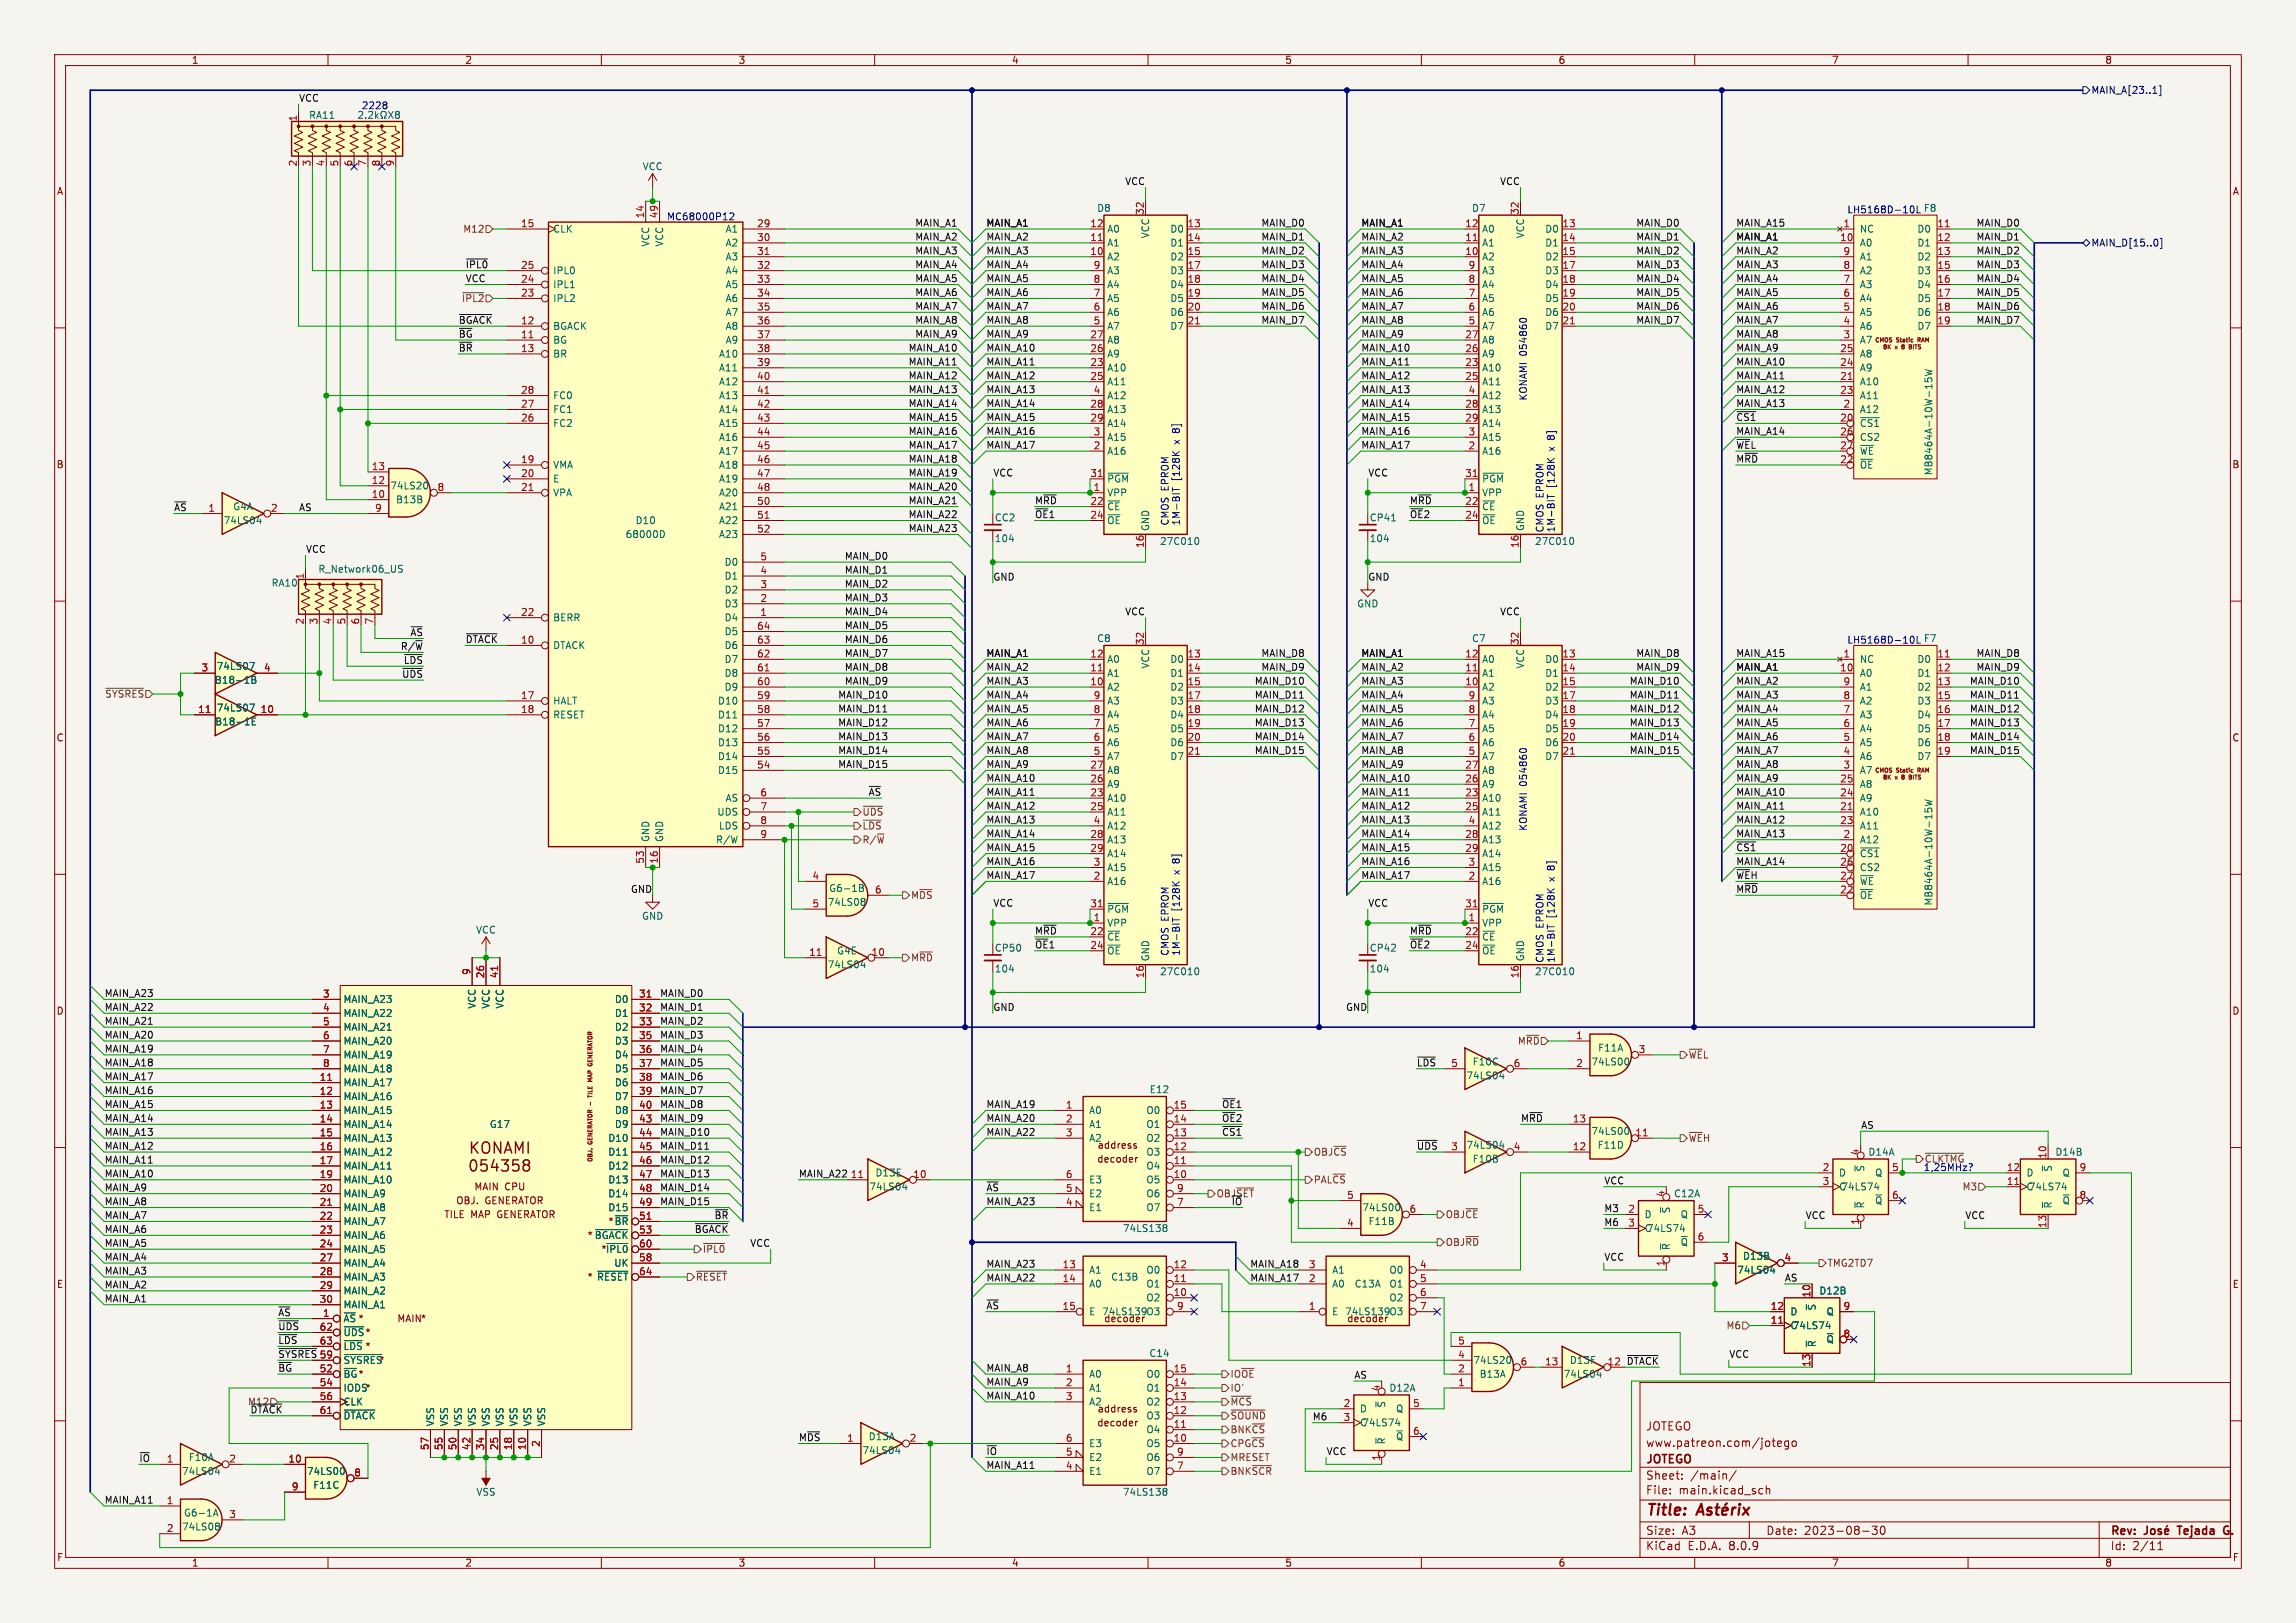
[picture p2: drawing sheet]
<svg xmlns="http://www.w3.org/2000/svg" width="420mm" height="297mm" viewBox="0 0 420 297" stroke-linecap="round" stroke-linejoin="round" font-family="sans-serif">
<defs><g id="words">
<text font-size="2.8" fill="#840000" x="301" y="277.9">Title:</text>
<g font-size="2.1" fill="#840000">
<text x="301" y="262">JOTEGO</text>
<text x="301" y="268.2">JOTEGO</text>
<text x="301" y="265">www.patreon.com/jotego</text>
<text x="301" y="273.7">File:</text>
<text x="301" y="271">Sheet:</text>
<text x="307.1" y="273.7">main.kicad_sch</text>
<text x="309.2" y="271">/main/</text>
<text x="301" y="281.1">Size:</text>
<text x="307.6" y="281.1">A3</text>
<text x="323" y="281.1">Date:</text>
<text x="330" y="281.1">2023-08-30</text>
<text x="386" y="281.3">Rev:</text>
<text x="399.1" y="281.3">Tejada</text>
<text x="408.1" y="281.3">G.</text>
<text x="301" y="283.9">KiCad</text>
<text x="308.7" y="283.9">E.D.A.</text>
<text x="316.3" y="283.9">8.0.9</text>
<text x="386" y="283.9">Id:</text>
<text x="390.1" y="283.9">2/11</text>
</g>
<g font-size="1.8" fill="#840000">
<text x="35" y="11.9">1</text>
<text x="85" y="11.9">2</text>
<text x="135" y="11.9">3</text>
<text x="185" y="11.9">4</text>
<text x="235" y="11.9">5</text>
<text x="285" y="11.9">6</text>
<text x="335" y="11.9">7</text>
<text x="385" y="11.9">8</text>
<text x="10.3" y="35.9">A</text>
<text x="408.3" y="35.9">A</text>
<text x="10.3" y="85.9">B</text>
<text x="408.2" y="85.9">B</text>
<text x="10.3" y="135.9">C</text>
<text x="408.2" y="135.9">C</text>
<text x="10.3" y="185.9">D</text>
<text x="408.2" y="185.9">D</text>
<text x="200.6" y="213">decoder</text>
<text x="200.7" y="210.4">address</text>
<text x="82.8" y="220.6">OBJ.</text>
<text x="86.7" y="218">MAIN</text>
<text x="88.2" y="220.6">GENERATOR</text>
<text x="92.3" y="218">CPU</text>
<text x="81.2" y="223.1">TILE MAP GENERATOR</text>
<text x="111.2" y="224.4">* ~{BR}</text>
<text x="10.3" y="235.9">E</text>
<text x="408.3" y="235.9">E</text>
<text x="65.4" y="242.2">*</text>
<text x="72.6" y="242.2">MAIN*</text>
<text x="66.7" y="247.3">*</text>
<text x="200.6" y="261.2">decoder</text>
<text x="200.7" y="258.7">address</text>
<text x="10.3" y="285.9">F</text>
<text x="35" y="286.9">1</text>
<text x="85" y="286.9">2</text>
<text x="135" y="286.9">3</text>
<text x="185" y="286.9">4</text>
<text x="235" y="286.9">5</text>
<text x="285" y="286.9">6</text>
<text x="335" y="286.9">7</text>
<text x="385" y="286.9">8</text>
<text x="408.3" y="285.9">F</text>
</g>
<g font-size="1.8" fill="#000084">
<text x="382.5" y="17.4">MAIN_A[23..1]</text>
<text x="382.5" y="45.3">MAIN_D[15..0]</text>
</g>
<g font-size="1.8" fill="#a90000">
<text x="54.4" y="22.3" transform="rotate(-90 54.4 22.3)">1</text>
<text x="54.4" y="30.6" transform="rotate(-90 54.4 30.6)">2</text>
<text x="56.9" y="30.6" transform="rotate(-90 56.9 30.6)">3</text>
<text x="59.4" y="30.6" transform="rotate(-90 59.4 30.6)">4</text>
<text x="62" y="30.6" transform="rotate(-90 62 30.6)">5</text>
<text x="64.5" y="30.6" transform="rotate(-90 64.5 30.6)">6</text>
<text x="67.1" y="30.6" transform="rotate(-90 67.1 30.6)">7</text>
<text x="69.6" y="30.6" transform="rotate(-90 69.6 30.6)">8</text>
<text x="72.1" y="30.6" transform="rotate(-90 72.1 30.6)">9</text>
<text x="95.2" y="41.7">15</text>
<text x="117.9" y="40" transform="rotate(-90 117.9 40)">14</text>
<text x="120.4" y="40" transform="rotate(-90 120.4 40)">49</text>
<text x="138.4" y="41.7">29</text>
<text x="199.3" y="41.7">12</text>
<text x="209.3" y="39.4" transform="rotate(-90 209.3 39.4)">32</text>
<text x="217.1" y="41.7">13</text>
<text x="267.9" y="41.7">12</text>
<text x="277.9" y="39.4" transform="rotate(-90 277.9 39.4)">32</text>
<text x="285.7" y="41.7">13</text>
<text x="337.1" y="41.7">1</text>
<text x="354.3" y="41.7">11</text>
<text x="138.4" y="44.2">30</text>
<text x="138.4" y="46.7">31</text>
<text x="199.3" y="46.7">10</text>
<text x="199.3" y="44.2">11</text>
<text x="217.1" y="44.2">14</text>
<text x="217.1" y="46.7">15</text>
<text x="267.9" y="46.7">10</text>
<text x="267.9" y="44.2">11</text>
<text x="285.7" y="44.2">14</text>
<text x="285.7" y="46.7">15</text>
<text x="336.5" y="44.2">10</text>
<text x="337.1" y="46.7">9</text>
<text x="354.3" y="44.2">12</text>
<text x="354.3" y="46.7">13</text>
<text x="95.2" y="51.8">24</text>
<text x="95.2" y="49.3">25</text>
<text x="138.4" y="49.3">32</text>
<text x="138.4" y="51.8">33</text>
<text x="200" y="51.8">8</text>
<text x="200" y="49.3">9</text>
<text x="217.1" y="49.3">17</text>
<text x="217.1" y="51.8">18</text>
<text x="268.5" y="51.8">8</text>
<text x="268.5" y="49.3">9</text>
<text x="285.7" y="49.3">17</text>
<text x="285.7" y="51.8">18</text>
<text x="337.1" y="51.8">7</text>
<text x="337.1" y="49.3">8</text>
<text x="354.3" y="49.3">15</text>
<text x="354.3" y="51.8">16</text>
<text x="95.2" y="59.4">12</text>
<text x="95.2" y="54.4">23</text>
<text x="138.4" y="54.4">34</text>
<text x="138.4" y="56.9">35</text>
<text x="138.4" y="59.4">36</text>
<text x="200" y="59.4">5</text>
<text x="200" y="56.9">6</text>
<text x="200" y="54.4">7</text>
<text x="217.1" y="54.4">19</text>
<text x="217.1" y="56.9">20</text>
<text x="217.1" y="59.4">21</text>
<text x="268.5" y="59.4">5</text>
<text x="268.5" y="56.9">6</text>
<text x="268.5" y="54.4">7</text>
<text x="285.7" y="54.4">19</text>
<text x="285.7" y="56.9">20</text>
<text x="285.7" y="59.4">21</text>
<text x="337.1" y="59.4">4</text>
<text x="337.1" y="56.9">5</text>
<text x="337.1" y="54.4">6</text>
<text x="354.3" y="54.4">17</text>
<text x="354.3" y="56.9">18</text>
<text x="354.3" y="59.4">19</text>
<text x="95.2" y="62">11</text>
<text x="95.2" y="64.5">13</text>
<text x="138.4" y="62">37</text>
<text x="138.4" y="64.5">38</text>
<text x="199.3" y="64.5">26</text>
<text x="199.3" y="62">27</text>
<text x="267.9" y="64.5">26</text>
<text x="267.9" y="62">27</text>
<text x="336.5" y="64.5">25</text>
<text x="337.1" y="62">3</text>
<text x="138.4" y="67.1">39</text>
<text x="138.4" y="69.6">40</text>
<text x="199.3" y="67.1">23</text>
<text x="199.3" y="69.6">25</text>
<text x="267.9" y="67.1">23</text>
<text x="267.9" y="69.6">25</text>
<text x="336.5" y="69.6">21</text>
<text x="336.5" y="67.1">24</text>
<text x="95.2" y="77.2">26</text>
<text x="95.2" y="74.7">27</text>
<text x="95.2" y="72.1">28</text>
<text x="138.4" y="72.1">41</text>
<text x="138.4" y="74.7">42</text>
<text x="138.4" y="77.2">43</text>
<text x="199.3" y="74.7">28</text>
<text x="199.3" y="77.2">29</text>
<text x="200" y="72.1">4</text>
<text x="267.9" y="74.7">28</text>
<text x="267.9" y="77.2">29</text>
<text x="268.5" y="72.1">4</text>
<text x="336.5" y="77.2">20</text>
<text x="336.5" y="72.1">23</text>
<text x="337.1" y="74.7">2</text>
<text x="138.4" y="79.8">44</text>
<text x="138.4" y="82.3">45</text>
<text x="200" y="82.3">2</text>
<text x="200" y="79.8">3</text>
<text x="268.5" y="82.3">2</text>
<text x="268.5" y="79.8">3</text>
<text x="336.5" y="79.8">26</text>
<text x="336.5" y="82.3">27</text>
<text x="67.9" y="88.6">12</text>
<text x="67.9" y="86.1">13</text>
<text x="79.9" y="89.9">8</text>
<text x="95.2" y="84.8">19</text>
<text x="95.2" y="87.4">20</text>
<text x="95.2" y="89.9">21</text>
<text x="138.4" y="84.8">46</text>
<text x="138.4" y="87.4">47</text>
<text x="138.4" y="89.9">48</text>
<text x="199.3" y="87.4">31</text>
<text x="200" y="89.9">1</text>
<text x="267.9" y="87.4">31</text>
<text x="268.5" y="89.9">1</text>
<text x="336.5" y="84.8">22</text>
<text x="38" y="93.7">1</text>
<text x="49.5" y="93.7">2</text>
<text x="67.9" y="91.2">10</text>
<text x="68.5" y="93.7">9</text>
<text x="138.4" y="92.5">50</text>
<text x="138.4" y="95">51</text>
<text x="199.3" y="92.5">22</text>
<text x="199.3" y="95">24</text>
<text x="267.9" y="92.5">22</text>
<text x="267.9" y="95">24</text>
<text x="138.4" y="97.5">52</text>
<text x="209.3" y="100.4" transform="rotate(-90 209.3 100.4)">16</text>
<text x="277.9" y="100.4" transform="rotate(-90 277.9 100.4)">16</text>
<text x="139" y="107.7">3</text>
<text x="139" y="105.2">4</text>
<text x="139" y="102.6">5</text>
<text x="95.2" y="112.8">22</text>
<text x="139" y="112.8">1</text>
<text x="139" y="110.2">2</text>
<text x="55.6" y="114.4" transform="rotate(-90 55.6 114.4)">2</text>
<text x="58.2" y="114.4" transform="rotate(-90 58.2 114.4)">3</text>
<text x="60.7" y="114.4" transform="rotate(-90 60.7 114.4)">4</text>
<text x="63.2" y="114.4" transform="rotate(-90 63.2 114.4)">5</text>
<text x="65.8" y="114.4" transform="rotate(-90 65.8 114.4)">6</text>
<text x="68.3" y="114.4" transform="rotate(-90 68.3 114.4)">7</text>
<text x="95.2" y="117.9">10</text>
<text x="138.4" y="117.9">63</text>
<text x="138.4" y="115.3">64</text>
<text x="209.3" y="118.2" transform="rotate(-90 209.3 118.2)">32</text>
<text x="277.9" y="118.2" transform="rotate(-90 277.9 118.2)">32</text>
<text x="36.8" y="122.9">3</text>
<text x="48.2" y="122.9">4</text>
<text x="138.4" y="125.5">60</text>
<text x="138.4" y="122.9">61</text>
<text x="138.4" y="120.4">62</text>
<text x="199.3" y="125.5">10</text>
<text x="199.3" y="122.9">11</text>
<text x="199.3" y="120.4">12</text>
<text x="217.1" y="120.4">13</text>
<text x="217.1" y="122.9">14</text>
<text x="217.1" y="125.5">15</text>
<text x="267.9" y="125.5">10</text>
<text x="267.9" y="122.9">11</text>
<text x="267.9" y="120.4">12</text>
<text x="285.7" y="120.4">13</text>
<text x="285.7" y="122.9">14</text>
<text x="285.7" y="125.5">15</text>
<text x="336.5" y="122.9">10</text>
<text x="337.1" y="120.4">1</text>
<text x="337.1" y="125.5">9</text>
<text x="354.3" y="120.4">11</text>
<text x="354.3" y="122.9">12</text>
<text x="354.3" y="125.5">13</text>
<text x="36.2" y="130.6">11</text>
<text x="47.6" y="130.6">10</text>
<text x="95.2" y="128">17</text>
<text x="95.2" y="130.6">18</text>
<text x="138.4" y="130.6">58</text>
<text x="138.4" y="128">59</text>
<text x="200" y="130.6">8</text>
<text x="200" y="128">9</text>
<text x="217.1" y="128">17</text>
<text x="217.1" y="130.6">18</text>
<text x="268.5" y="130.6">8</text>
<text x="268.5" y="128">9</text>
<text x="285.7" y="128">17</text>
<text x="285.7" y="130.6">18</text>
<text x="337.1" y="130.6">7</text>
<text x="337.1" y="128">8</text>
<text x="354.3" y="128">15</text>
<text x="354.3" y="130.6">16</text>
<text x="138.4" y="135.6">56</text>
<text x="138.4" y="133.1">57</text>
<text x="200" y="135.6">6</text>
<text x="200" y="133.1">7</text>
<text x="217.1" y="133.1">19</text>
<text x="217.1" y="135.6">20</text>
<text x="268.5" y="135.6">6</text>
<text x="268.5" y="133.1">7</text>
<text x="285.7" y="133.1">19</text>
<text x="285.7" y="135.6">20</text>
<text x="337.1" y="135.6">5</text>
<text x="337.1" y="133.1">6</text>
<text x="354.3" y="133.1">17</text>
<text x="354.3" y="135.6">18</text>
<text x="138.4" y="140.7">54</text>
<text x="138.4" y="138.2">55</text>
<text x="199.3" y="143.3">26</text>
<text x="199.3" y="140.7">27</text>
<text x="200" y="138.2">5</text>
<text x="217.1" y="138.2">21</text>
<text x="267.9" y="143.3">26</text>
<text x="267.9" y="140.7">27</text>
<text x="268.5" y="138.2">5</text>
<text x="285.7" y="138.2">21</text>
<text x="336.5" y="143.3">25</text>
<text x="337.1" y="140.7">3</text>
<text x="337.1" y="138.2">4</text>
<text x="354.3" y="138.2">19</text>
<text x="139" y="145.8">6</text>
<text x="139" y="148.3">7</text>
<text x="199.3" y="145.8">23</text>
<text x="199.3" y="148.3">25</text>
<text x="267.9" y="145.8">23</text>
<text x="267.9" y="148.3">25</text>
<text x="336.5" y="148.3">21</text>
<text x="336.5" y="145.8">24</text>
<text x="139" y="150.9">8</text>
<text x="139" y="153.4">9</text>
<text x="199.3" y="153.4">28</text>
<text x="199.3" y="156">29</text>
<text x="200" y="150.9">4</text>
<text x="267.9" y="153.4">28</text>
<text x="267.9" y="156">29</text>
<text x="268.5" y="150.9">4</text>
<text x="336.5" y="156">20</text>
<text x="336.5" y="150.9">23</text>
<text x="337.1" y="153.4">2</text>
<text x="117.9" y="158.2" transform="rotate(-90 117.9 158.2)">53</text>
<text x="120.4" y="158.2" transform="rotate(-90 120.4 158.2)">16</text>
<text x="148.5" y="161">4</text>
<text x="200" y="161">2</text>
<text x="200" y="158.5">3</text>
<text x="268.5" y="161">2</text>
<text x="268.5" y="158.5">3</text>
<text x="336.5" y="158.5">26</text>
<text x="336.5" y="161">27</text>
<text x="148.5" y="166.1">5</text>
<text x="159.9" y="163.6">6</text>
<text x="199.3" y="166.1">31</text>
<text x="267.9" y="166.1">31</text>
<text x="336.5" y="163.6">22</text>
<text x="199.3" y="171.2">22</text>
<text x="199.3" y="173.7">24</text>
<text x="200" y="168.7">1</text>
<text x="267.9" y="171.2">22</text>
<text x="267.9" y="173.7">24</text>
<text x="268.5" y="168.7">1</text>
<text x="86.1" y="178.5" transform="rotate(-90 86.1 178.5)">9</text>
<text x="88.6" y="179.1" transform="rotate(-90 88.6 179.1)">26</text>
<text x="91.2" y="179.1" transform="rotate(-90 91.2 179.1)">41</text>
<text x="147.9" y="175">11</text>
<text x="159.3" y="175">10</text>
<text x="209.3" y="179.1" transform="rotate(-90 209.3 179.1)">16</text>
<text x="277.9" y="179.1" transform="rotate(-90 277.9 179.1)">16</text>
<text x="59" y="182.6">3</text>
<text x="59" y="185.2">4</text>
<text x="116.8" y="182.6">31</text>
<text x="116.8" y="185.2">32</text>
<text x="59" y="187.7">5</text>
<text x="59" y="190.2">6</text>
<text x="116.8" y="187.7">33</text>
<text x="116.8" y="190.2">35</text>
<text x="288.2" y="190.2">1</text>
<text x="58.4" y="197.9">11</text>
<text x="59" y="192.8">7</text>
<text x="59" y="195.3">8</text>
<text x="116.8" y="192.8">36</text>
<text x="116.8" y="195.3">37</text>
<text x="116.8" y="197.9">38</text>
<text x="276.8" y="195.3">6</text>
<text x="288.2" y="195.3">2</text>
<text x="299.6" y="192.8">3</text>
<text x="58.4" y="200.4">12</text>
<text x="58.4" y="202.9">13</text>
<text x="116.8" y="200.4">39</text>
<text x="116.8" y="202.9">40</text>
<text x="194.9" y="202.9">1</text>
<text x="214.6" y="202.9">15</text>
<text x="58.4" y="205.5">14</text>
<text x="58.4" y="208">15</text>
<text x="116.8" y="205.5">43</text>
<text x="116.8" y="208">44</text>
<text x="194.9" y="205.5">2</text>
<text x="194.9" y="208">3</text>
<text x="214.6" y="208">13</text>
<text x="214.6" y="205.5">14</text>
<text x="287.6" y="205.5">13</text>
<text x="299" y="208">11</text>
<text x="58.4" y="210.6">16</text>
<text x="58.4" y="213.1">17</text>
<text x="58.4" y="215.6">19</text>
<text x="116.8" y="210.6">45</text>
<text x="116.8" y="213.1">46</text>
<text x="116.8" y="215.6">47</text>
<text x="155.5" y="215.6">11</text>
<text x="167" y="215.6">10</text>
<text x="194.9" y="215.6">6</text>
<text x="214.6" y="215.6">10</text>
<text x="214.6" y="213.1">11</text>
<text x="214.6" y="210.6">12</text>
<text x="276.8" y="210.6">4</text>
<text x="287.6" y="210.6">12</text>
<text x="333.3" y="214.4">2</text>
<text x="340.1" y="211.5" transform="rotate(-90 340.1 211.5)">4</text>
<text x="346" y="214.4">5</text>
<text x="367" y="214.4">12</text>
<text x="374.4" y="212.1" transform="rotate(-90 374.4 212.1)">10</text>
<text x="380.3" y="214.4">9</text>
<text x="58.4" y="218.2">20</text>
<text x="58.4" y="220.7">21</text>
<text x="116.8" y="218.2">48</text>
<text x="116.8" y="220.7">49</text>
<text x="194.9" y="220.7">4</text>
<text x="194.9" y="218.2">5</text>
<text x="215.2" y="220.7">7</text>
<text x="215.2" y="218.2">9</text>
<text x="246.3" y="219.5">5</text>
<text x="257.7" y="222">6</text>
<text x="297.7" y="222">2</text>
<text x="304.5" y="219.1" transform="rotate(-90 304.5 219.1)">4</text>
<text x="310.4" y="222">5</text>
<text x="333.3" y="216.9">3</text>
<text x="346" y="219.5">6</text>
<text x="367" y="216.9">11</text>
<text x="380.3" y="219.5">8</text>
<text x="58.4" y="223.3">22</text>
<text x="58.4" y="225.8">23</text>
<text x="116.8" y="223.3">51</text>
<text x="116.8" y="225.8">53</text>
<text x="246.3" y="224.5">4</text>
<text x="297.7" y="224.5">3</text>
<text x="310.4" y="227.1">6</text>
<text x="340.1" y="224.2" transform="rotate(-90 340.1 224.2)">1</text>
<text x="374.4" y="224.8" transform="rotate(-90 374.4 224.8)">13</text>
<text x="58.4" y="228.3">24</text>
<text x="58.4" y="230.9">27</text>
<text x="58.4" y="233.4">28</text>
<text x="116.8" y="230.9">58</text>
<text x="116.8" y="228.3">60</text>
<text x="116.8" y="233.4">64</text>
<text x="194.3" y="232.2">13</text>
<text x="214.6" y="232.2">12</text>
<text x="239.3" y="232.2">3</text>
<text x="259.6" y="232.2">4</text>
<text x="304.5" y="231.8" transform="rotate(-90 304.5 231.8)">1</text>
<text x="314.9" y="230.9">3</text>
<text x="326.3" y="230.9">4</text>
<text x="58.4" y="236">29</text>
<text x="58.4" y="238.5">30</text>
<text x="194.3" y="234.7">14</text>
<text x="194.3" y="239.8">15</text>
<text x="214.6" y="237.2">10</text>
<text x="214.6" y="234.7">11</text>
<text x="215.2" y="239.8">9</text>
<text x="239.3" y="239.8">1</text>
<text x="239.3" y="234.7">2</text>
<text x="259.6" y="234.7">5</text>
<text x="259.6" y="237.2">6</text>
<text x="259.6" y="239.8">7</text>
<text x="323.8" y="239.8">12</text>
<text x="331.2" y="237.5" transform="rotate(-90 331.2 237.5)">10</text>
<text x="337.1" y="239.8">9</text>
<text x="58.4" y="243.6">62</text>
<text x="59" y="241">1</text>
<text x="323.8" y="242.3">11</text>
<text x="337.1" y="244.9">8</text>
<text x="58.4" y="251.2">52</text>
<text x="58.4" y="248.7">59</text>
<text x="58.4" y="246.1">63</text>
<text x="194.9" y="251.2">1</text>
<text x="214.6" y="251.2">15</text>
<text x="266.6" y="251.2">2</text>
<text x="266.6" y="248.7">4</text>
<text x="266.6" y="246.1">5</text>
<text x="278.1" y="249.9">6</text>
<text x="282.5" y="249.9">13</text>
<text x="294" y="249.9">12</text>
<text x="331.2" y="250.2" transform="rotate(-90 331.2 250.2)">13</text>
<text x="58.4" y="253.7">54</text>
<text x="58.4" y="256.3">56</text>
<text x="194.9" y="253.7">2</text>
<text x="194.9" y="256.3">3</text>
<text x="214.6" y="256.3">13</text>
<text x="214.6" y="253.7">14</text>
<text x="245.7" y="257.6">2</text>
<text x="252.5" y="254.7" transform="rotate(-90 252.5 254.7)">4</text>
<text x="258.4" y="257.6">5</text>
<text x="266.6" y="253.7">1</text>
<text x="58.4" y="258.8">61</text>
<text x="154.9" y="263.9">1</text>
<text x="166.3" y="263.9">2</text>
<text x="194.9" y="263.9">6</text>
<text x="214.6" y="263.9">10</text>
<text x="214.6" y="261.4">11</text>
<text x="214.6" y="258.8">12</text>
<text x="245.7" y="260.1">3</text>
<text x="258.4" y="262.6">6</text>
<text x="41.8" y="267.7">2</text>
<text x="52.7" y="267.7">10</text>
<text x="78.5" y="265.5" transform="rotate(-90 78.5 265.5)">57</text>
<text x="81" y="265.5" transform="rotate(-90 81 265.5)">55</text>
<text x="83.6" y="265.5" transform="rotate(-90 83.6 265.5)">50</text>
<text x="86.1" y="265.5" transform="rotate(-90 86.1 265.5)">42</text>
<text x="88.6" y="265.5" transform="rotate(-90 88.6 265.5)">34</text>
<text x="91.2" y="265.5" transform="rotate(-90 91.2 265.5)">25</text>
<text x="93.7" y="265.5" transform="rotate(-90 93.7 265.5)">18</text>
<text x="96.3" y="265.5" transform="rotate(-90 96.3 265.5)">10</text>
<text x="98.8" y="264.9" transform="rotate(-90 98.8 264.9)">2</text>
<text x="194.9" y="269">4</text>
<text x="194.9" y="266.4">5</text>
<text x="215.2" y="269">7</text>
<text x="215.2" y="266.4">9</text>
<text x="252.5" y="267.4" transform="rotate(-90 252.5 267.4)">1</text>
<text x="30.4" y="275.3">1</text>
<text x="53.3" y="272.8">9</text>
<text x="64.7" y="270.3">8</text>
<text x="30.4" y="280.4">2</text>
<text x="41.8" y="277.9">3</text>
</g>
<g font-size="1.8" fill="#0f0f0f">
<text x="54.6" y="18.7">VCC</text>
<text x="205.7" y="33.9">VCC</text>
<text x="274.3" y="33.9">VCC</text>
<text x="167.3" y="41.6">MAIN_A1</text>
<text x="180.3" y="41.6">MAIN_A1</text>
<text x="230.6" y="41.6">MAIN_D0</text>
<text x="248.9" y="41.6">MAIN_A1</text>
<text x="299.2" y="41.6">MAIN_D0</text>
<text x="317.5" y="41.6">MAIN_A15</text>
<text x="361.4" y="41.6">MAIN_D0</text>
<text x="167.3" y="46.6">MAIN_A3</text>
<text x="167.3" y="44.1">MAIN_A2</text>
<text x="180.3" y="46.6">MAIN_A3</text>
<text x="180.3" y="44.1">MAIN_A2</text>
<text x="230.6" y="46.6">MAIN_D2</text>
<text x="230.6" y="44.1">MAIN_D1</text>
<text x="248.9" y="44.1">MAIN_A2</text>
<text x="248.9" y="46.6">MAIN_A3</text>
<text x="299.2" y="44.1">MAIN_D1</text>
<text x="299.2" y="46.6">MAIN_D2</text>
<text x="317.5" y="44.1">MAIN_A1</text>
<text x="317.5" y="46.6">MAIN_A2</text>
<text x="361.4" y="46.6">MAIN_D2</text>
<text x="361.4" y="44.1">MAIN_D1</text>
<text x="85.1" y="51.7">VCC</text>
<text x="85.1" y="49.2">~{IPL0}</text>
<text x="167.3" y="51.7">MAIN_A5</text>
<text x="167.3" y="49.2">MAIN_A4</text>
<text x="180.3" y="51.7">MAIN_A5</text>
<text x="180.3" y="49.2">MAIN_A4</text>
<text x="230.6" y="51.7">MAIN_D4</text>
<text x="230.6" y="49.2">MAIN_D3</text>
<text x="248.9" y="49.2">MAIN_A4</text>
<text x="248.9" y="51.7">MAIN_A5</text>
<text x="299.2" y="51.7">MAIN_D4</text>
<text x="299.2" y="49.2">MAIN_D3</text>
<text x="317.5" y="51.7">MAIN_A4</text>
<text x="317.5" y="49.2">MAIN_A3</text>
<text x="361.4" y="51.7">MAIN_D4</text>
<text x="361.4" y="49.2">MAIN_D3</text>
<text x="83.8" y="59.3">~{BGACK}</text>
<text x="167.3" y="54.3">MAIN_A6</text>
<text x="167.3" y="56.8">MAIN_A7</text>
<text x="167.3" y="59.3">MAIN_A8</text>
<text x="180.3" y="56.8">MAIN_A7</text>
<text x="180.3" y="59.3">MAIN_A8</text>
<text x="180.3" y="54.3">MAIN_A6</text>
<text x="230.6" y="54.3">MAIN_D5</text>
<text x="230.6" y="59.3">MAIN_D7</text>
<text x="230.6" y="56.8">MAIN_D6</text>
<text x="248.9" y="54.3">MAIN_A6</text>
<text x="248.9" y="56.8">MAIN_A7</text>
<text x="248.9" y="59.3">MAIN_A8</text>
<text x="299.2" y="54.3">MAIN_D5</text>
<text x="299.2" y="56.8">MAIN_D6</text>
<text x="299.2" y="59.3">MAIN_D7</text>
<text x="317.5" y="56.8">MAIN_A6</text>
<text x="317.5" y="59.3">MAIN_A7</text>
<text x="317.5" y="54.3">MAIN_A5</text>
<text x="361.4" y="59.3">MAIN_D7</text>
<text x="361.4" y="54.3">MAIN_D5</text>
<text x="361.4" y="56.8">MAIN_D6</text>
<text x="83.8" y="64.4">~{BR}</text>
<text x="83.8" y="61.9">~{BG}</text>
<text x="166.1" y="64.4">MAIN_A10</text>
<text x="167.3" y="61.9">MAIN_A9</text>
<text x="180.3" y="64.4">MAIN_A10</text>
<text x="180.3" y="61.9">MAIN_A9</text>
<text x="248.9" y="61.9">MAIN_A9</text>
<text x="248.9" y="64.4">MAIN_A10</text>
<text x="317.5" y="61.9">MAIN_A8</text>
<text x="317.5" y="64.4">MAIN_A9</text>
<text x="166.1" y="69.5">MAIN_A12</text>
<text x="166.1" y="67">MAIN_A11</text>
<text x="180.3" y="69.5">MAIN_A12</text>
<text x="180.3" y="67">MAIN_A11</text>
<text x="248.9" y="67">MAIN_A11</text>
<text x="248.9" y="69.5">MAIN_A12</text>
<text x="317.5" y="67">MAIN_A10</text>
<text x="317.5" y="69.5">MAIN_A11</text>
<text x="166.1" y="77.1">MAIN_A15</text>
<text x="166.1" y="74.6">MAIN_A14</text>
<text x="166.1" y="72">MAIN_A13</text>
<text x="180.3" y="72">MAIN_A13</text>
<text x="180.3" y="74.6">MAIN_A14</text>
<text x="180.3" y="77.1">MAIN_A15</text>
<text x="248.9" y="74.6">MAIN_A14</text>
<text x="248.9" y="77.1">MAIN_A15</text>
<text x="248.9" y="72">MAIN_A13</text>
<text x="317.5" y="72">MAIN_A12</text>
<text x="317.5" y="77.1">~{CS1}</text>
<text x="317.5" y="74.6">MAIN_A13</text>
<text x="166.1" y="82.2">MAIN_A17</text>
<text x="166.1" y="79.7">MAIN_A16</text>
<text x="180.3" y="79.7">MAIN_A16</text>
<text x="180.3" y="82.2">MAIN_A17</text>
<text x="248.9" y="82.2">MAIN_A17</text>
<text x="248.9" y="79.7">MAIN_A16</text>
<text x="317.5" y="82.2">~{WE}L</text>
<text x="317.5" y="79.7">MAIN_A14</text>
<text x="166.1" y="89.8">MAIN_A20</text>
<text x="166.1" y="84.7">MAIN_A18</text>
<text x="166.1" y="87.3">MAIN_A19</text>
<text x="181.6" y="87.3">VCC</text>
<text x="250.2" y="87.3">VCC</text>
<text x="317.5" y="84.7">M~{RD}</text>
<text x="31.7" y="93.6">~{AS}</text>
<text x="54.6" y="93.6">AS</text>
<text x="166.1" y="92.4">MAIN_A21</text>
<text x="166.1" y="94.9">MAIN_A22</text>
<text x="189.2" y="94.9">~{OE}1</text>
<text x="189.2" y="92.4">M~{RD}</text>
<text x="257.8" y="92.4">M~{RD}</text>
<text x="257.8" y="94.9">~{OE}2</text>
<text x="55.9" y="101.3">VCC</text>
<text x="166.1" y="97.4">MAIN_A23</text>
<text x="154.4" y="107.6">MAIN_D2</text>
<text x="154.4" y="102.5">MAIN_D0</text>
<text x="154.4" y="105.1">MAIN_D1</text>
<text x="181.6" y="106.3">GND</text>
<text x="250.2" y="106.3">GND</text>
<text x="154.4" y="112.7">MAIN_D4</text>
<text x="154.4" y="110.1">MAIN_D3</text>
<text x="205.7" y="112.7">VCC</text>
<text x="274.3" y="112.7">VCC</text>
<text x="73.2" y="119">R/~{W}</text>
<text x="75" y="116.5">~{AS}</text>
<text x="85.1" y="117.8">~{DTACK}</text>
<text x="154.4" y="117.8">MAIN_D6</text>
<text x="154.4" y="115.2">MAIN_D5</text>
<text x="73.5" y="124.1">~{UDS}</text>
<text x="73.8" y="121.6">~{LDS}</text>
<text x="154.4" y="120.3">MAIN_D7</text>
<text x="154.4" y="122.8">MAIN_D8</text>
<text x="154.4" y="125.4">MAIN_D9</text>
<text x="180.3" y="125.4">MAIN_A3</text>
<text x="180.3" y="120.3">MAIN_A1</text>
<text x="180.3" y="122.8">MAIN_A2</text>
<text x="229.4" y="125.4">MAIN_D10</text>
<text x="230.6" y="120.3">MAIN_D8</text>
<text x="230.6" y="122.8">MAIN_D9</text>
<text x="248.9" y="125.4">MAIN_A3</text>
<text x="248.9" y="120.3">MAIN_A1</text>
<text x="248.9" y="122.8">MAIN_A2</text>
<text x="298" y="125.4">MAIN_D10</text>
<text x="299.2" y="122.8">MAIN_D9</text>
<text x="299.2" y="120.3">MAIN_D8</text>
<text x="317.5" y="122.8">MAIN_A1</text>
<text x="317.5" y="120.3">MAIN_A15</text>
<text x="317.5" y="125.4">MAIN_A2</text>
<text x="360.2" y="125.4">MAIN_D10</text>
<text x="361.4" y="120.3">MAIN_D8</text>
<text x="361.4" y="122.8">MAIN_D9</text>
<text x="153.2" y="130.5">MAIN_D11</text>
<text x="153.2" y="127.9">MAIN_D10</text>
<text x="180.3" y="130.5">MAIN_A5</text>
<text x="180.3" y="127.9">MAIN_A4</text>
<text x="229.4" y="127.9">MAIN_D11</text>
<text x="229.4" y="130.5">MAIN_D12</text>
<text x="248.9" y="130.5">MAIN_A5</text>
<text x="248.9" y="127.9">MAIN_A4</text>
<text x="298" y="130.5">MAIN_D12</text>
<text x="298" y="127.9">MAIN_D11</text>
<text x="317.5" y="127.9">MAIN_A3</text>
<text x="317.5" y="130.5">MAIN_A4</text>
<text x="360.2" y="130.5">MAIN_D12</text>
<text x="360.2" y="127.9">MAIN_D11</text>
<text x="153.2" y="135.5">MAIN_D13</text>
<text x="153.2" y="133">MAIN_D12</text>
<text x="180.3" y="135.5">MAIN_A7</text>
<text x="180.3" y="133">MAIN_A6</text>
<text x="229.4" y="135.5">MAIN_D14</text>
<text x="229.4" y="133">MAIN_D13</text>
<text x="248.9" y="135.5">MAIN_A7</text>
<text x="248.9" y="133">MAIN_A6</text>
<text x="298" y="135.5">MAIN_D14</text>
<text x="298" y="133">MAIN_D13</text>
<text x="317.5" y="135.5">MAIN_A6</text>
<text x="317.5" y="133">MAIN_A5</text>
<text x="360.2" y="135.5">MAIN_D14</text>
<text x="360.2" y="133">MAIN_D13</text>
<text x="153.2" y="138.1">MAIN_D14</text>
<text x="153.2" y="140.6">MAIN_D15</text>
<text x="180.3" y="140.6">MAIN_A9</text>
<text x="180.3" y="143.2">MAIN_A10</text>
<text x="180.3" y="138.1">MAIN_A8</text>
<text x="229.4" y="138.1">MAIN_D15</text>
<text x="248.9" y="143.2">MAIN_A10</text>
<text x="248.9" y="138.1">MAIN_A8</text>
<text x="248.9" y="140.6">MAIN_A9</text>
<text x="298" y="138.1">MAIN_D15</text>
<text x="317.5" y="143.2">MAIN_A9</text>
<text x="317.5" y="140.6">MAIN_A8</text>
<text x="317.5" y="138.1">MAIN_A7</text>
<text x="360.2" y="138.1">MAIN_D15</text>
<text x="158.8" y="145.7">~{AS}</text>
<text x="180.3" y="145.7">MAIN_A11</text>
<text x="180.3" y="148.2">MAIN_A12</text>
<text x="248.9" y="145.7">MAIN_A11</text>
<text x="248.9" y="148.2">MAIN_A12</text>
<text x="317.5" y="145.7">MAIN_A10</text>
<text x="317.5" y="148.2">MAIN_A11</text>
<text x="180.3" y="155.9">MAIN_A15</text>
<text x="180.3" y="153.3">MAIN_A14</text>
<text x="180.3" y="150.8">MAIN_A13</text>
<text x="248.9" y="153.3">MAIN_A14</text>
<text x="248.9" y="150.8">MAIN_A13</text>
<text x="248.9" y="155.9">MAIN_A15</text>
<text x="317.5" y="150.8">MAIN_A12</text>
<text x="317.5" y="153.3">MAIN_A13</text>
<text x="317.5" y="155.9">~{CS1}</text>
<text x="180.3" y="158.4">MAIN_A16</text>
<text x="180.3" y="160.9">MAIN_A17</text>
<text x="248.9" y="160.9">MAIN_A17</text>
<text x="248.9" y="158.4">MAIN_A16</text>
<text x="317.5" y="158.4">MAIN_A14</text>
<text x="317.5" y="160.9">~{WE}H</text>
<text x="115.3" y="163.5">GND</text>
<text x="181.6" y="166">VCC</text>
<text x="250.2" y="166">VCC</text>
<text x="317.5" y="163.5">M~{RD}</text>
<text x="189.2" y="171.1">M~{RD}</text>
<text x="189.2" y="173.6">~{OE}1</text>
<text x="257.8" y="173.6">~{OE}2</text>
<text x="257.8" y="171.1">M~{RD}</text>
<text x="19" y="185.1">MAIN_A22</text>
<text x="19" y="182.5">MAIN_A23</text>
<text x="120.6" y="185.1">MAIN_D1</text>
<text x="120.6" y="182.5">MAIN_D0</text>
<text x="181.6" y="185.1">GND</text>
<text x="246.1" y="185.1">GND</text>
<text x="19" y="187.6">MAIN_A21</text>
<text x="19" y="190.2">MAIN_A20</text>
<text x="120.6" y="187.6">MAIN_D2</text>
<text x="120.6" y="190.2">MAIN_D3</text>
<text x="19" y="197.8">MAIN_A17</text>
<text x="19" y="192.7">MAIN_A19</text>
<text x="19" y="195.2">MAIN_A18</text>
<text x="120.6" y="197.8">MAIN_D6</text>
<text x="120.6" y="192.7">MAIN_D4</text>
<text x="120.6" y="195.2">MAIN_D5</text>
<text x="259.1" y="195.2">~{LDS} 5</text>
<text x="19" y="200.3">MAIN_A16</text>
<text x="19" y="202.9">MAIN_A15</text>
<text x="120.6" y="200.3">MAIN_D7</text>
<text x="120.6" y="202.9">MAIN_D8</text>
<text x="180.3" y="202.9">MAIN_A19</text>
<text x="223.4" y="202.9">~{OE}1</text>
<text x="19" y="205.4">MAIN_A14</text>
<text x="19" y="207.9">MAIN_A13</text>
<text x="120.6" y="205.4">MAIN_D9</text>
<text x="120.6" y="207.9">MAIN_D10</text>
<text x="180.3" y="205.4">MAIN_A20</text>
<text x="180.3" y="207.9">MAIN_A22</text>
<text x="223.4" y="205.4">~{OE}2</text>
<text x="223.4" y="207.9">~{CS1}</text>
<text x="278.1" y="205.4">M~{RD}</text>
<text x="340.4" y="206.7">AS</text>
<text x="19" y="210.5">MAIN_A12</text>
<text x="19" y="213">MAIN_A11</text>
<text x="19" y="215.6">MAIN_A10</text>
<text x="120.6" y="210.5">MAIN_D11</text>
<text x="120.6" y="215.6">MAIN_D13</text>
<text x="120.6" y="213">MAIN_D12</text>
<text x="146" y="215.6">MAIN_A22</text>
<text x="259.1" y="210.5">~{UDS} 3</text>
<text x="19" y="220.6">MAIN_A8</text>
<text x="19" y="218.1">MAIN_A9</text>
<text x="120.6" y="218.1">MAIN_D14</text>
<text x="120.6" y="220.6">MAIN_D15</text>
<text x="180.3" y="220.6">MAIN_A23</text>
<text x="180.3" y="218.1">~{AS}</text>
<text x="225.2" y="220.6">~{IO}</text>
<text x="293.4" y="221.9">M3</text>
<text x="293.4" y="216.8">VCC</text>
<text x="19" y="223.2">MAIN_A7</text>
<text x="19" y="225.7">MAIN_A6</text>
<text x="127" y="225.7">~{BGACK}</text>
<text x="130.6" y="223.2">~{BR}</text>
<text x="293.4" y="224.4">M6</text>
<text x="330.2" y="223.2">VCC</text>
<text x="359.4" y="223.2">VCC</text>
<text x="19" y="228.3">MAIN_A5</text>
<text x="19" y="233.3">MAIN_A3</text>
<text x="19" y="230.8">MAIN_A4</text>
<text x="137.1" y="228.3">VCC</text>
<text x="180.3" y="232.1">MAIN_A23</text>
<text x="228.6" y="232.1">MAIN_A18</text>
<text x="293.4" y="230.8">VCC</text>
<text x="19" y="235.9">MAIN_A2</text>
<text x="19" y="238.4">MAIN_A1</text>
<text x="180.3" y="234.6">MAIN_A22</text>
<text x="180.3" y="239.7">~{AS}</text>
<text x="228.6" y="234.6">MAIN_A17</text>
<text x="326.4" y="234.6">AS</text>
<text x="50.8" y="241">~{AS}</text>
<text x="50.8" y="243.5">~{UDS}</text>
<text x="50.8" y="251.1">~{BG}</text>
<text x="50.8" y="246">~{LDS}</text>
<text x="50.8" y="248.6">~{SYSRES}</text>
<text x="180.3" y="251.1">MAIN_A8</text>
<text x="297.5" y="249.8">~{DTACK}</text>
<text x="316.2" y="248.6">VCC</text>
<text x="45.3" y="257.4">M12</text>
<text x="180.3" y="256.2">MAIN_A10</text>
<text x="180.3" y="253.7">MAIN_A9</text>
<text x="247.6" y="252.4">AS</text>
<text x="45.7" y="258.7">~{DTACK}</text>
<text x="146" y="263.8">M~{DS}</text>
<text x="240" y="260">M6</text>
<text x="25.4" y="267.6">~{IO} 1</text>
<text x="180.3" y="266.4">~{IO}</text>
<text x="180.3" y="268.9">MAIN_A11</text>
<text x="242.6" y="266.4">VCC</text>
<text x="19" y="275.2">MAIN_A11</text>
</g>
<g font-size="1.8" fill="#006464">
<text x="56.4" y="21.9">RA11</text>
<text x="117.5" y="31.3">VCC</text>
<text x="200.6" y="39">D8</text>
<text x="269.2" y="39">D7</text>
<text x="351.8" y="39">F8</text>
<text x="101.1" y="42.8">CLK</text>
<text x="119" y="45.2" transform="rotate(-90 119 45.2)">VCC</text>
<text x="121.5" y="45.2" transform="rotate(-90 121.5 45.2)">VCC</text>
<text x="132.6" y="42.8">A1</text>
<text x="132.6" y="45.3">A2</text>
<text x="132.6" y="47.9">A3</text>
<text x="202.4" y="47.9">A2</text>
<text x="202.4" y="45.3">A1</text>
<text x="202.4" y="42.8">A0</text>
<text x="210.4" y="43.7" transform="rotate(-90 210.4 43.7)">VCC</text>
<text x="214" y="42.8">D0</text>
<text x="214" y="45.3">D1</text>
<text x="214" y="47.9">D2</text>
<text x="271" y="47.9">A2</text>
<text x="271" y="45.3">A1</text>
<text x="271" y="42.8">A0</text>
<text x="279" y="43.7" transform="rotate(-90 279 43.7)">VCC</text>
<text x="282.6" y="42.8">D0</text>
<text x="282.6" y="45.3">D1</text>
<text x="282.6" y="47.9">D2</text>
<text x="340.1" y="42.8">NC</text>
<text x="340.1" y="45.3">A0</text>
<text x="340.1" y="47.9">A1</text>
<text x="350.6" y="42.8">D0</text>
<text x="350.6" y="45.3">D1</text>
<text x="350.6" y="47.9">D2</text>
<text x="101.1" y="52.9">IPL1</text>
<text x="101.1" y="50.4">IPL0</text>
<text x="132.6" y="50.4">A4</text>
<text x="132.6" y="52.9">A5</text>
<text x="202.4" y="52.9">A4</text>
<text x="202.4" y="50.4">A3</text>
<text x="214" y="50.4">D3</text>
<text x="214" y="52.9">D4</text>
<text x="271" y="52.9">A4</text>
<text x="271" y="50.4">A3</text>
<text x="282.6" y="50.4">D3</text>
<text x="282.6" y="52.9">D4</text>
<text x="340.1" y="52.9">A3</text>
<text x="340.1" y="50.4">A2</text>
<text x="350.6" y="50.4">D3</text>
<text x="350.6" y="52.9">D4</text>
<text x="101.1" y="55.5">IPL2</text>
<text x="132.6" y="55.5">A6</text>
<text x="132.6" y="58">A7</text>
<text x="202.4" y="58">A6</text>
<text x="202.4" y="55.5">A5</text>
<text x="214" y="55.5">D5</text>
<text x="214" y="58">D6</text>
<text x="271" y="58">A6</text>
<text x="271" y="55.5">A5</text>
<text x="282.6" y="55.5">D5</text>
<text x="282.6" y="58">D6</text>
<text x="340.1" y="58">A5</text>
<text x="340.1" y="55.5">A4</text>
<text x="350.6" y="55.5">D5</text>
<text x="350.6" y="58">D6</text>
<text x="101.1" y="63.1">BG</text>
<text x="101.1" y="60.6">BGACK</text>
<text x="101.1" y="65.6">BR</text>
<text x="131.4" y="65.6">A10</text>
<text x="132.6" y="60.6">A8</text>
<text x="132.6" y="63.1">A9</text>
<text x="202.4" y="65.6">A9</text>
<text x="202.4" y="63.1">A8</text>
<text x="202.4" y="60.6">A7</text>
<text x="214" y="60.6">D7</text>
<text x="271" y="65.6">A9</text>
<text x="271" y="63.1">A8</text>
<text x="271" y="60.6">A7</text>
<text x="282.6" y="60.6">D7</text>
<text x="340.1" y="65.6">A8</text>
<text x="340.1" y="63.1">A7</text>
<text x="340.1" y="60.6">A6</text>
<text x="350.6" y="60.6">D7</text>
<text x="131.4" y="68.2">A11</text>
<text x="131.4" y="70.7">A12</text>
<text x="202.4" y="68.2">A10</text>
<text x="202.4" y="70.7">A11</text>
<text x="271" y="68.2">A10</text>
<text x="271" y="70.7">A11</text>
<text x="340.1" y="70.7">A10</text>
<text x="340.1" y="68.2">A9</text>
<text x="101.1" y="75.8">FC1</text>
<text x="101.1" y="73.3">FC0</text>
<text x="131.4" y="73.3">A13</text>
<text x="131.4" y="75.8">A14</text>
<text x="202.4" y="75.8">A13</text>
<text x="202.4" y="73.3">A12</text>
<text x="271" y="75.8">A13</text>
<text x="271" y="73.3">A12</text>
<text x="340.1" y="75.8">A12</text>
<text x="340.1" y="73.3">A11</text>
<text x="101.1" y="78.3">FC2</text>
<text x="131.4" y="78.3">A15</text>
<text x="131.4" y="80.9">A16</text>
<text x="131.4" y="83.4">A17</text>
<text x="202.4" y="83.4">A16</text>
<text x="202.4" y="78.3">A14</text>
<text x="202.4" y="80.9">A15</text>
<text x="271" y="83.4">A16</text>
<text x="271" y="78.3">A14</text>
<text x="271" y="80.9">A15</text>
<text x="340.1" y="78.3">~{CS1}</text>
<text x="340.1" y="80.9">CS2</text>
<text x="340.1" y="83.4">~{WE}</text>
<text x="71.3" y="89.8">74LS20</text>
<text x="101.1" y="86">VMA</text>
<text x="101.1" y="88.5">E</text>
<text x="131.4" y="86">A18</text>
<text x="131.4" y="88.5">A19</text>
<text x="202.4" y="88.5">~{PGM}</text>
<text x="271" y="88.5">~{PGM}</text>
<text x="340.1" y="86">~{OE}</text>
<text x="353.7" y="87.1" transform="rotate(-90 353.7 87.1)">MB8464A-10W-15W</text>
<text x="42.6" y="93.6">G4A</text>
<text x="72.3" y="92.3">B13B</text>
<text x="101.1" y="91">VPA</text>
<text x="131.4" y="91">A20</text>
<text x="131.4" y="93.6">A21</text>
<text x="181.9" y="95.6">CC2</text>
<text x="202.4" y="91">VPP</text>
<text x="202.4" y="93.6">~{CE}</text>
<text x="250.5" y="95.6">CP41</text>
<text x="271" y="91">VPP</text>
<text x="271" y="93.6">~{CE}</text>
<text x="40.8" y="96.1">74LS04</text>
<text x="114.3" y="98.7">68000D</text>
<text x="116.2" y="96.1">D10</text>
<text x="131.4" y="96.1">A22</text>
<text x="131.4" y="98.7">A23</text>
<text x="181.9" y="99.4">104</text>
<text x="202.4" y="96.1">~{OE}</text>
<text x="210.4" y="97.3" transform="rotate(-90 210.4 97.3)">GND</text>
<text x="212.1" y="99.9">27C010</text>
<text x="250.5" y="99.4">104</text>
<text x="271" y="96.1">~{OE}</text>
<text x="279" y="97.3" transform="rotate(-90 279 97.3)">GND</text>
<text x="280.7" y="99.9">27C010</text>
<text x="49.6" y="107.5">RA10</text>
<text x="55.6" y="106.1" transform="rotate(-90 55.6 106.1)">1</text>
<text x="58.1" y="105">R_Network06_US</text>
<text x="132.4" y="106.3">D1</text>
<text x="132.4" y="103.7">D0</text>
<text x="101.1" y="113.9">BERR</text>
<text x="132.4" y="113.9">D4</text>
<text x="132.4" y="111.4">D3</text>
<text x="132.4" y="108.8">D2</text>
<text x="248.2" y="111.4">GND</text>
<text x="101.1" y="119">DTACK</text>
<text x="132.4" y="119">D6</text>
<text x="132.4" y="116.4">D5</text>
<text x="200.6" y="117.7">C8</text>
<text x="269.2" y="117.7">C7</text>
<text x="351.8" y="117.7">F7</text>
<text x="39.2" y="125.3">B18-1B</text>
<text x="39.5" y="122.8">74LS07</text>
<text x="132.4" y="124.1">D8</text>
<text x="132.4" y="121.5">D7</text>
<text x="202.4" y="124.1">A1</text>
<text x="202.4" y="121.5">A0</text>
<text x="210.4" y="122.4" transform="rotate(-90 210.4 122.4)">VCC</text>
<text x="214" y="121.5">D0</text>
<text x="214" y="124.1">D1</text>
<text x="271" y="124.1">A1</text>
<text x="271" y="121.5">A0</text>
<text x="279" y="122.4" transform="rotate(-90 279 122.4)">VCC</text>
<text x="282.6" y="121.5">D0</text>
<text x="282.6" y="124.1">D1</text>
<text x="340.1" y="121.5">NC</text>
<text x="340.1" y="124.1">A0</text>
<text x="350.6" y="121.5">D0</text>
<text x="350.6" y="124.1">D1</text>
<text x="39.5" y="130.4">74LS07</text>
<text x="101.1" y="129.1">HALT</text>
<text x="101.1" y="131.7">RESET</text>
<text x="131.2" y="131.7">D11</text>
<text x="131.2" y="129.1">D10</text>
<text x="132.4" y="126.6">D9</text>
<text x="202.4" y="126.6">A2</text>
<text x="202.4" y="131.7">A4</text>
<text x="202.4" y="129.1">A3</text>
<text x="214" y="126.6">D2</text>
<text x="214" y="129.1">D3</text>
<text x="214" y="131.7">D4</text>
<text x="271" y="126.6">A2</text>
<text x="271" y="131.7">A4</text>
<text x="271" y="129.1">A3</text>
<text x="282.6" y="126.6">D2</text>
<text x="282.6" y="129.1">D3</text>
<text x="282.6" y="131.7">D4</text>
<text x="340.1" y="131.7">A3</text>
<text x="340.1" y="129.1">A2</text>
<text x="340.1" y="126.6">A1</text>
<text x="350.6" y="126.6">D2</text>
<text x="350.6" y="129.1">D3</text>
<text x="350.6" y="131.7">D4</text>
<text x="39.3" y="132.9">B18-1E</text>
<text x="131.2" y="136.8">D13</text>
<text x="131.2" y="134.2">D12</text>
<text x="202.4" y="136.8">A6</text>
<text x="202.4" y="134.2">A5</text>
<text x="214" y="134.2">D5</text>
<text x="214" y="136.8">D6</text>
<text x="271" y="136.8">A6</text>
<text x="271" y="134.2">A5</text>
<text x="282.6" y="134.2">D5</text>
<text x="282.6" y="136.8">D6</text>
<text x="340.1" y="136.8">A5</text>
<text x="340.1" y="134.2">A4</text>
<text x="350.6" y="134.2">D5</text>
<text x="350.6" y="136.8">D6</text>
<text x="131.2" y="141.8">D15</text>
<text x="131.2" y="139.3">D14</text>
<text x="202.4" y="141.8">A8</text>
<text x="202.4" y="139.3">A7</text>
<text x="214" y="139.3">D7</text>
<text x="271" y="141.8">A8</text>
<text x="271" y="139.3">A7</text>
<text x="282.6" y="139.3">D7</text>
<text x="340.1" y="141.8">A7</text>
<text x="340.1" y="139.3">A6</text>
<text x="350.6" y="139.3">D7</text>
<text x="131.1" y="149.5">UDS</text>
<text x="132.6" y="146.9">AS</text>
<text x="202.4" y="146.9">A10</text>
<text x="202.4" y="149.5">A11</text>
<text x="202.4" y="144.4">A9</text>
<text x="271" y="146.9">A10</text>
<text x="271" y="149.5">A11</text>
<text x="271" y="144.4">A9</text>
<text x="340.1" y="149.5">A10</text>
<text x="340.1" y="146.9">A9</text>
<text x="340.1" y="144.4">A8</text>
<text x="119" y="154.2" transform="rotate(-90 119 154.2)">GND</text>
<text x="121.5" y="154.2" transform="rotate(-90 121.5 154.2)">GND</text>
<text x="130.9" y="154.5">R/W</text>
<text x="131.4" y="152">LDS</text>
<text x="202.4" y="154.5">A13</text>
<text x="202.4" y="152">A12</text>
<text x="271" y="154.5">A13</text>
<text x="271" y="152">A12</text>
<text x="340.1" y="154.5">A12</text>
<text x="340.1" y="152">A11</text>
<text x="202.4" y="157.1">A14</text>
<text x="202.4" y="159.6">A15</text>
<text x="271" y="157.1">A14</text>
<text x="271" y="159.6">A15</text>
<text x="340.1" y="157.1">~{CS1}</text>
<text x="340.1" y="159.6">CS2</text>
<text x="151.3" y="166">74LS08</text>
<text x="151.6" y="163.4">G6-1B</text>
<text x="202.4" y="162.2">A16</text>
<text x="202.4" y="167.2">~{PGM}</text>
<text x="271" y="162.2">A16</text>
<text x="271" y="167.2">~{PGM}</text>
<text x="340.1" y="164.7">~{OE}</text>
<text x="340.1" y="162.2">~{WE}</text>
<text x="353.7" y="165.8" transform="rotate(-90 353.7 165.8)">MB8464A-10W-15W</text>
<text x="87" y="171">VCC</text>
<text x="117.3" y="168.5">GND</text>
<text x="202.4" y="169.8">VPP</text>
<text x="202.4" y="172.3">~{CE}</text>
<text x="271" y="169.8">VPP</text>
<text x="271" y="172.3">~{CE}</text>
<text x="151.3" y="177.4">74LS04</text>
<text x="153" y="174.9">G4E</text>
<text x="181.9" y="178.2">104</text>
<text x="181.9" y="174.3">CP50</text>
<text x="202.4" y="174.9">~{OE}</text>
<text x="210.4" y="176" transform="rotate(-90 210.4 176)">GND</text>
<text x="212.1" y="178.7">27C010</text>
<text x="250.5" y="178.2">104</text>
<text x="250.5" y="174.3">CP42</text>
<text x="271" y="174.9">~{OE}</text>
<text x="279" y="176" transform="rotate(-90 279 176)">GND</text>
<text x="280.7" y="178.7">27C010</text>
<text x="62.7" y="183.7">MAIN_A23</text>
<text x="87.2" y="184.7" transform="rotate(-90 87.2 184.7)">VCC</text>
<text x="89.8" y="184.7" transform="rotate(-90 89.8 184.7)">VCC</text>
<text x="92.3" y="184.7" transform="rotate(-90 92.3 184.7)">VCC</text>
<text x="112.4" y="183.7">D0</text>
<text x="62.7" y="186.3">MAIN_A22</text>
<text x="62.7" y="188.8">MAIN_A21</text>
<text x="62.7" y="191.4">MAIN_A20</text>
<text x="112.4" y="186.3">D1</text>
<text x="112.4" y="188.8">D2</text>
<text x="112.4" y="191.4">D3</text>
<text x="62.7" y="193.9">MAIN_A19</text>
<text x="62.7" y="196.4">MAIN_A18</text>
<text x="112.4" y="193.9">D4</text>
<text x="112.4" y="196.4">D5</text>
<text x="268.1" y="197.7">74LS04</text>
<text x="269.3" y="195.2">F10C</text>
<text x="291" y="195.2">74LS00</text>
<text x="292.2" y="192.6">F11A</text>
<text x="62.7" y="199">MAIN_A17</text>
<text x="62.7" y="201.5">MAIN_A16</text>
<text x="112.4" y="199">D6</text>
<text x="112.4" y="201.5">D7</text>
<text x="210.2" y="200.3">E12</text>
<text x="62.7" y="204.1">MAIN_A15</text>
<text x="62.7" y="206.6">MAIN_A14</text>
<text x="62.7" y="209.1">MAIN_A13</text>
<text x="89.5" y="206.6">G17</text>
<text x="111.2" y="209.1">D10</text>
<text x="112.4" y="204.1">D8</text>
<text x="112.4" y="206.6">D9</text>
<text x="199.1" y="204.1">A0</text>
<text x="199.1" y="206.6">A1</text>
<text x="199.1" y="209.1">A2</text>
<text x="209.6" y="209.1">O2</text>
<text x="209.6" y="206.6">O1</text>
<text x="209.6" y="204.1">O0</text>
<text x="291" y="207.9">74LS00</text>
<text x="62.7" y="211.7">MAIN_A12</text>
<text x="62.7" y="214.2">MAIN_A11</text>
<text x="111.2" y="211.7">D11</text>
<text x="111.2" y="214.2">D12</text>
<text x="160" y="215.5">D13E</text>
<text x="209.6" y="214.2">O4</text>
<text x="209.6" y="211.7">O3</text>
<text x="268.1" y="210.4">74LS04</text>
<text x="269.3" y="213">F10B</text>
<text x="292.1" y="210.4">F11D</text>
<text x="336.3" y="215.5">D</text>
<text x="341.2" y="214.5" transform="rotate(-90 341.2 214.5)">~{S}</text>
<text x="341.7" y="211.7">D14A</text>
<text x="342.9" y="215.5">Q</text>
<text x="370.6" y="215.5">D</text>
<text x="375.5" y="214.5" transform="rotate(-90 375.5 214.5)">~{S}</text>
<text x="375.9" y="211.7">D14B</text>
<text x="377.2" y="215.5">Q</text>
<text x="62.7" y="216.8">MAIN_A10</text>
<text x="62.7" y="219.3">MAIN_A9</text>
<text x="62.7" y="221.8">MAIN_A8</text>
<text x="111.2" y="216.8">D13</text>
<text x="111.2" y="219.3">D14</text>
<text x="111.2" y="221.8">D15</text>
<text x="158.9" y="218">74LS04</text>
<text x="199.1" y="221.8">E1</text>
<text x="199.1" y="219.3">E2</text>
<text x="199.1" y="216.8">E3</text>
<text x="209.6" y="216.8">O5</text>
<text x="209.6" y="221.8">O7</text>
<text x="209.6" y="219.3">O6</text>
<text x="249.1" y="221.8">74LS00</text>
<text x="306.1" y="219.3">C12A</text>
<text x="336.3" y="218">C</text>
<text x="336.7" y="218">74LS74</text>
<text x="341.2" y="221.2" transform="rotate(-90 341.2 221.2)">~{R}</text>
<text x="342.9" y="220.6">~{Q}</text>
<text x="370.6" y="218">C</text>
<text x="371" y="218">74LS74</text>
<text x="375.5" y="221.2" transform="rotate(-90 375.5 221.2)">~{R}</text>
<text x="377.2" y="220.6">~{Q}</text>
<text x="62.7" y="224.4">MAIN_A7</text>
<text x="62.7" y="226.9">MAIN_A6</text>
<text x="108.7" y="226.9">~{BGACK}</text>
<text x="112.3" y="224.4">~{BR}</text>
<text x="205.3" y="225.7">74LS138</text>
<text x="250.2" y="224.4">F11B</text>
<text x="300.7" y="223.1">D</text>
<text x="300.7" y="225.7">C</text>
<text x="301.2" y="225.7">74LS74</text>
<text x="305.7" y="222.1" transform="rotate(-90 305.7 222.1)">~{S}</text>
<text x="307.3" y="223.1">Q</text>
<text x="62.7" y="229.5">MAIN_A5</text>
<text x="62.7" y="232">MAIN_A4</text>
<text x="110.7" y="229.5">~{IPL0}</text>
<text x="112.3" y="232">UK</text>
<text x="199.1" y="233.3">A1</text>
<text x="209.6" y="233.3">O0</text>
<text x="243.6" y="233.3">A1</text>
<text x="254.1" y="233.3">O0</text>
<text x="305.7" y="228.9" transform="rotate(-90 305.7 228.9)">~{R}</text>
<text x="307.3" y="228.2">~{Q}</text>
<text x="317.7" y="233.3">74LS04</text>
<text x="318.7" y="230.7">D13B</text>
<text x="62.7" y="234.5">MAIN_A3</text>
<text x="62.7" y="237.1">MAIN_A2</text>
<text x="62.7" y="239.6">MAIN_A1</text>
<text x="109.1" y="234.5">~{RESET}</text>
<text x="199.1" y="235.8">A0</text>
<text x="203.2" y="234.5">C13B</text>
<text x="209.6" y="238.4">O2</text>
<text x="209.6" y="235.8">O1</text>
<text x="243.6" y="235.8">A0</text>
<text x="247.7" y="235.8">C13A</text>
<text x="254.1" y="235.8">O1</text>
<text x="254.1" y="238.4">O2</text>
<text x="332.3" y="239.9" transform="rotate(-90 332.3 239.9)">~{S}</text>
<text x="332.7" y="237.1">D12B</text>
<text x="62.7" y="242.2">~{AS}</text>
<text x="62.7" y="244.7">~{UDS}</text>
<text x="66.7" y="244.7">*</text>
<text x="199.1" y="240.9">E 74LS139 O3</text>
<text x="201.9" y="242.2">decoder</text>
<text x="243.6" y="240.9">E 74LS139 O3</text>
<text x="246.3" y="242.2">decoder</text>
<text x="327.4" y="243.4">C</text>
<text x="327.4" y="240.9">D</text>
<text x="327.8" y="243.4">74LS74</text>
<text x="334" y="246">~{Q}</text>
<text x="334" y="240.9">Q</text>
<text x="62.7" y="249.8">~{SYSRES}</text>
<text x="62.7" y="247.2">~{LDS}</text>
<text x="69.3" y="249.8">*</text>
<text x="210.1" y="248.5">C14</text>
<text x="269.4" y="249.8">74LS20</text>
<text x="287.1" y="249.8">D13F</text>
<text x="332.3" y="246.6" transform="rotate(-90 332.3 246.6)">~{R}</text>
<text x="62.7" y="252.3">~{BG}</text>
<text x="62.7" y="257.4">CLK</text>
<text x="62.7" y="254.9">IODS</text>
<text x="65.4" y="252.3">*</text>
<text x="199.1" y="252.3">A0</text>
<text x="199.1" y="254.9">A1</text>
<text x="199.1" y="257.4">A2</text>
<text x="209.6" y="257.4">O2</text>
<text x="209.6" y="254.9">O1</text>
<text x="209.6" y="252.3">O0</text>
<text x="253.6" y="257.7" transform="rotate(-90 253.6 257.7)">~{S}</text>
<text x="254" y="254.9">D12A</text>
<text x="270.6" y="252.3">B13A</text>
<text x="285.9" y="252.3">74LS04</text>
<text x="62.7" y="259.9">~{DTACK}</text>
<text x="79.6" y="261.1" transform="rotate(-90 79.6 261.1)">VSS</text>
<text x="82.1" y="261.1" transform="rotate(-90 82.1 261.1)">VSS</text>
<text x="84.7" y="261.1" transform="rotate(-90 84.7 261.1)">VSS</text>
<text x="87.2" y="261.1" transform="rotate(-90 87.2 261.1)">VSS</text>
<text x="89.8" y="261.1" transform="rotate(-90 89.8 261.1)">VSS</text>
<text x="92.3" y="261.1" transform="rotate(-90 92.3 261.1)">VSS</text>
<text x="94.8" y="261.1" transform="rotate(-90 94.8 261.1)">VSS</text>
<text x="97.4" y="261.1" transform="rotate(-90 97.4 261.1)">VSS</text>
<text x="99.9" y="261.1" transform="rotate(-90 99.9 261.1)">VSS</text>
<text x="158.8" y="263.8">D13A</text>
<text x="209.6" y="262.5">O4</text>
<text x="209.6" y="259.9">O3</text>
<text x="248.7" y="258.7">D</text>
<text x="248.7" y="261.2">C</text>
<text x="249.1" y="261.2">74LS74</text>
<text x="255.3" y="258.7">Q</text>
<text x="255.3" y="263.8">~{Q}</text>
<text x="34.4" y="267.6">F10A</text>
<text x="157.7" y="266.3">74LS04</text>
<text x="199.1" y="267.6">E2</text>
<text x="199.1" y="265">E3</text>
<text x="209.6" y="265">O5</text>
<text x="209.6" y="267.6">O6</text>
<text x="253.6" y="264.4" transform="rotate(-90 253.6 264.4)">~{R}</text>
<text x="33.2" y="270.1">74LS04</text>
<text x="56.1" y="270.1">74LS00</text>
<text x="57.2" y="272.6">F11C</text>
<text x="87" y="273.9">VSS</text>
<text x="199.1" y="270.1">E1</text>
<text x="205.3" y="273.9">74LS138</text>
<text x="209.6" y="270.1">O7</text>
<text x="33.2" y="280.3">74LS08</text>
<text x="33.6" y="277.7">G6-1A</text>
</g>
<g font-size="1.8" fill="#0000c2">
<text x="66.1" y="20.1">2228</text>
<text x="121.9" y="40.4">MC68000P12</text>
<text x="337.8" y="39.1">LH5168D-10L</text>
<text x="279.4" y="65.2" transform="rotate(-90 279.4 65.2)">054860</text>
<text x="279.4" y="73.4" transform="rotate(-90 279.4 73.4)">KONAMI</text>
<text x="215.9" y="81.1" transform="rotate(-90 215.9 81.1)">x</text>
<text x="215.9" y="78.9" transform="rotate(-90 215.9 78.9)">8]</text>
<text x="284.5" y="82.4" transform="rotate(-90 284.5 82.4)">x</text>
<text x="284.5" y="80.2" transform="rotate(-90 284.5 80.2)">8]</text>
<text x="215.9" y="88" transform="rotate(-90 215.9 88)">[128K</text>
<text x="284.5" y="89.3" transform="rotate(-90 284.5 89.3)">[128K</text>
<text x="213.9" y="96.3" transform="rotate(-90 213.9 96.3)">CMOS EPROM</text>
<text x="215.9" y="96.3" transform="rotate(-90 215.9 96.3)">1M-BIT</text>
<text x="282.4" y="97.5" transform="rotate(-90 282.4 97.5)">CMOS EPROM</text>
<text x="284.5" y="97.5" transform="rotate(-90 284.5 97.5)">1M-BIT</text>
<text x="337.8" y="117.9">LH5168D-10L</text>
<text x="279.4" y="143.9" transform="rotate(-90 279.4 143.9)">054860</text>
<text x="279.4" y="152.2" transform="rotate(-90 279.4 152.2)">KONAMI</text>
<text x="215.9" y="159.8" transform="rotate(-90 215.9 159.8)">x</text>
<text x="215.9" y="157.6" transform="rotate(-90 215.9 157.6)">8]</text>
<text x="284.5" y="161.1" transform="rotate(-90 284.5 161.1)">x</text>
<text x="284.5" y="158.9" transform="rotate(-90 284.5 158.9)">8]</text>
<text x="215.9" y="166.8" transform="rotate(-90 215.9 166.8)">[128K</text>
<text x="284.5" y="168" transform="rotate(-90 284.5 168)">[128K</text>
<text x="213.9" y="175" transform="rotate(-90 213.9 175)">CMOS EPROM</text>
<text x="215.9" y="175" transform="rotate(-90 215.9 175)">1M-BIT</text>
<text x="282.4" y="176.3" transform="rotate(-90 282.4 176.3)">CMOS EPROM</text>
<text x="284.5" y="176.3" transform="rotate(-90 284.5 176.3)">1M-BIT</text>
<text x="351.8" y="214.4">1,25MHz?</text>
<text x="352" y="213">~{CLKTMG}</text>
</g>
<g font-size="1.8" fill="#725600">
<text x="84.6" y="42.8">M12</text>
<text x="84.4" y="55.5">~{IPL2}</text>
<text x="19.1" y="127.9">~{SYSRES}</text>
<text x="157.7" y="149.5">~{UDS}</text>
<text x="157.7" y="154.5">R/~{W}</text>
<text x="157.7" y="152">~{LDS}</text>
<text x="166.6" y="164.7">M~{DS}</text>
<text x="166.6" y="176.1">M~{RD}</text>
<text x="277.6" y="191.4">M~{RD}</text>
<text x="308.8" y="193.9">~{WE}L</text>
<text x="308.8" y="209.1">~{WE}H</text>
<text x="240.2" y="211.7">OBJ~{CS}</text>
<text x="222.4" y="219.3">OBJ~{SET}</text>
<text x="240.2" y="216.8">PAL~{CS}</text>
<text x="358.9" y="218">M3</text>
<text x="264.4" y="223.1">OBJ~{CE}</text>
<text x="128.5" y="229.5">~{IPL0}</text>
<text x="264.4" y="228.2">OBJ~{RD}</text>
<text x="334.2" y="232">TMG2TD7</text>
<text x="127.2" y="234.5">~{RESET}</text>
<text x="315.7" y="243.4">M6</text>
<text x="225" y="257.4">~{MCS}</text>
<text x="225" y="252.3">IO~{OE}</text>
<text x="225" y="254.9">IO'</text>
<text x="225" y="259.9">~{SOUND}</text>
<text x="225" y="262.5">BNK~{CS}</text>
<text x="225" y="265">CPG~{CS}</text>
<text x="225" y="267.6">MRESET</text>
<text x="225" y="270.1">BNK~{SCR}</text>
</g>
<g font-size="1.1" fill="#840000">
<text x="343" y="62.8">CMOS Static</text>
<text x="344.4" y="64">8K</text>
<text x="346.6" y="64">x</text>
<text x="347.9" y="64">8</text>
<text x="349.4" y="64">BITS</text>
<text x="350.8" y="62.8">RAM</text>
<text x="343" y="141.5">CMOS Static</text>
<text x="344.4" y="142.8">8K</text>
<text x="346.6" y="142.8">x</text>
<text x="347.9" y="142.8">8</text>
<text x="349.4" y="142.8">BITS</text>
<text x="350.8" y="141.5">RAM</text>
<text x="108.5" y="200.6" transform="rotate(-90 108.5 200.6)">TILE MAP GENERATOR</text>
<text x="108.5" y="209.4" transform="rotate(-90 108.5 209.4)">GENERATOR -</text>
<text x="108.5" y="212.7" transform="rotate(-90 108.5 212.7)">OBJ.</text>
</g>
</g></defs>
<path d="M0 0h420v297h-420z" fill="#f5f4ef" stroke="#f5f4ef" stroke-width=".18"/>
<g fill="none" stroke="#840000" stroke-width=".18">
<path d="M10 10h400v277h-400zM12 12h396v273h-396zM60 10v2M110 10v2M160 10v2M210 10v2M260 10v2M310 10v2M360 10v2M10 60h2M408 60h2M10 110h2"/>
<path d="M408 110h2M10 160h2M408 160h2M10 210h2M408 210h2M300 253h108v32h-108zM10 260h2M300 278.5h108M300 274.5h108M300 268.5h108M305.5 273.2v.2M305.5 272.5v.1"/>
<path d="M307.7 270.5v.2M307.7 269.8v.1M315.6 269.7l.2 .2v.8M317.6 269.1l-1.3 1.9M320 278.5v3M322 272.4l.4 .1M322.4 273.3l-.4 .1M323.1 272.5l.2-.1 .4 .1v.9M323.1 271.9v1.5M324.2 263.7h.5M324.6 264.7h.1M325.2 264.2l.7-.2-.1-.2-.4-.1-.2 .2v.7h.6"/>
<path d="M327.2 263.8l-.5-.1-.3 .3v.4l.2 .2h.6M327.2 263.7v1.2l-.3 .3-.4-.1M327.9 263.8l.2-.1 .4 .1 .1 .6-.2 .2-.3 .1-.2-.2zM342.4 279.3h1l-.5 .6 .4 .1v.6l-.2 .2h-.4l-.3-.2M344.1 279.4l.2-.1a.8 .8 0 0 1 .5 .7 .8 .8 0 0 1-.5 .8l-.2-.2-.2-.4zM384 278.5v6.5M408 260h2M60 285v2M110 285v2M160 285v2M210 285v2M260 285v2"/>
<path d="M300 281.5h108M310 285v2M340.7 280.2h1.2M360 285v2M394.7 283.6h.9M394.7 282.5l.5-.4v1.5"/>
</g>
<path d="M392.8 279.3v1.1a.48 .48 0 0 1-.6 .4M393.5 279.9l.4-.1 .3 .3v.4l-.3 .3-.4-.1-.1-.2v-.4zM395.3 279.9l-.3-.1-.2 .2v.2l.5 .2v.3h-.5M396.5 279.2l-.2 .2M398.3 279.3h.8M407.5 279.3a.75 .75 0 0 0-.7 .7 .75 .75 0 0 0 .6 .8l.2-.1M396 280.3l.7-.2-.1-.2-.4-.1-.2 .2v.7h.6M407.4 280.1h.3" fill="none" stroke="#840000" stroke-width=".3"/>
<g fill="none" stroke="#840000" stroke-width=".4">
<path d="M310.3 277.2l.9-2 .4 2M310.5 276.6h1M313.1 276a.49 .49 0 0 0-.8 .3l.1 .1 .6 .2 .1 .3-.3 .3-.6-.1M313.8 275.9h.7M314.2 275.2l-.3 1.7 .1 .2 .4 .1M315 276.5l1-.2v-.3l-.2-.1-.6 .1-.2 .9 .2 .3 .6-.1M315.9 275.1l-.3 .3M316.9 275.9l-.1 1.3M317.5 275.9l-.4 .1-.2 .3M318.2 275.9l-.2 1.3M318.3 275.2l-.1 .2M318.3 275.2l-.2 .1 .1 .1"/>
<path d="M318.3 275.2v.1l-.1 .1M318.9 275.9l.9 1.3M320 275.9l-1.2 1.3"/>
</g>
<path d="M198.1 248.9h15.3v22.9h-15.3z" fill="#ffffc2"/>
<path d="M198.1 248.9h15.3v22.9h-15.3z" fill="none" stroke="#840000" stroke-width=".25"/>
<g fill="none" stroke="#840000" stroke-width=".18">
<path d="M193 251.5h5.1M193 256.5h5.1M193 254h5.1M207.4 257.9l.5 .2v.2l-.4 .1M207.4 257.6h.5M214.6 251.5h3.8M214.6 259.1h3.8M214.6 256.5h3.8M214.6 254h3.8M193 269.2h5.1l-1.3-1.2v1.2M193 266.7h5.1l-1.3-1.3v1.3M193 264.2h5.1"/>
<path d="M207.7 260.1v.8M208.1 260.1l-.4 .2M214.6 264.2h3.8M214.6 261.6h3.8M214.6 269.2h3.8M214.6 266.7h3.8"/>
<circle cx="214" cy="256.5" r=".63"/>
<circle cx="214" cy="251.5" r=".63"/>
<circle cx="214" cy="259.1" r=".63"/>
<circle cx="214" cy="254" r=".63"/>
<circle cx="214" cy="269.2" r=".63"/>
<circle cx="214" cy="261.6" r=".63"/>
<circle cx="214" cy="266.7" r=".63"/>
<circle cx="214" cy="264.2" r=".63"/>
</g>
<path d="M216.1 261.2h.8" fill="none" stroke="#a90000" stroke-width=".18"/>
<path d="M212.8 272.8l.2 .1M212.8 272.4h.4l.2 .1 .1 .2-.3 .2M213 272.9h.2M213 272.9l-.2 .1M213.2 272.9l.3 .2-.1 .4-.2 .1h-.4" fill="none" stroke="#006464" stroke-width=".18"/>
<path d="M268 191.8l7.6 3.8-7.6 3.8z" fill="#ffffc2"/>
<path d="M268 191.8l7.6 3.8-7.6 3.8z" fill="none" stroke="#840000" stroke-width=".25"/>
<g fill="none" stroke="#840000" stroke-width=".18">
<path d="M264.2 195.6h3.8M276.9 195.6h2.5"/>
<circle cx="276.2" cy="195.6" r=".63"/>
</g>
<path d="M274.4 197h.7M275 196.6v.8" fill="none" stroke="#006464" stroke-width=".18"/>
<path d="M268 207l7.6 3.8-7.6 3.8z" fill="#ffffc2"/>
<path d="M268 207l7.6 3.8-7.6 3.8z" fill="none" stroke="#840000" stroke-width=".25"/>
<g fill="none" stroke="#840000" stroke-width=".18">
<path d="M264.2 210.8h3.8M276.9 210.8h2.5"/>
<circle cx="276.2" cy="210.8" r=".63"/>
</g>
<path d="M274.4 209.7h.7M275 209.3v.8" fill="none" stroke="#006464" stroke-width=".18"/>
<path d="M247.6 255.3h10.2v10.1h-10.2z" fill="#ffffc2"/>
<path d="M247.6 255.3h10.2v10.1h-10.2z" fill="none" stroke="#840000" stroke-width=".25"/>
<g fill="none" stroke="#840000" stroke-width=".18">
<path d="M245.1 257.8h2.5M247.6 259.7l1.3 .6-1.3 .7M252.7 252.7v1.3M257.8 257.8h2.5M245.1 260.3h2.5M252.7 266.7v1.3M257.8 262.9h2.5"/>
<circle cx="252.7" cy="266.1" r=".63"/>
</g>
<path d="M251.7 263.2v1M255.3 260.5h.8M255.9 260.1v.8" fill="none" stroke="#006464" stroke-width=".18"/>
<path d="M294.6 204.5a3.8 3.8 0 0 1 3.8 3.8 3.8 3.8 0 0 1-3.8 3.8z" fill="#ffffc2" stroke="#ffffc2" stroke-width=".18"/>
<path d="M290.8 204.5h3.8v7.6h-3.8z" fill="#ffffc2"/>
<path d="M290.8 204.5h3.8a3.8 3.8 0 0 1 3.8 3.8 3.8 3.8 0 0 1-3.8 3.8h-3.8z" fill="none" stroke="#840000" stroke-width=".25"/>
<g fill="none" stroke="#840000" stroke-width=".18">
<path d="M287 210.8h3.8M287 205.7h3.8M299.7 208.3h2.6M88.9 269.2v2.6"/>
<circle cx="299.1" cy="208.3" r=".63"/>
</g>
<path d="M300.6 207.9h.7" fill="none" stroke="#a90000" stroke-width=".18"/>
<path d="M297.6 206.3a.79 .79 0 0 1 0 1.3" fill="none" stroke="#006464" stroke-width=".18"/>
<path d="M88.1 270.5h1.6l-.8 1.3z" fill="#840000" stroke="#840000" stroke-width=".18"/>
<path d="M198.1 229.9h15.3v12.7h-15.3z" fill="#ffffc2"/>
<path d="M198.1 229.9h15.3v12.7h-15.3z" fill="none" stroke="#840000" stroke-width=".25"/>
<g fill="none" stroke="#840000" stroke-width=".18">
<path d="M193 234.9h5.1M193 232.4h5.1M214.6 237.5h3.8M214.6 234.9h3.8M214.6 232.4h3.8M193 240h3.8M209 241v.9M214.6 240h3.8"/>
<circle cx="214" cy="232.4" r=".63"/>
<circle cx="214" cy="237.5" r=".63"/>
<circle cx="214" cy="234.9" r=".63"/>
<circle cx="197.5" cy="240" r=".63"/>
<circle cx="214" cy="240" r=".63"/>
</g>
<path d="M216.1 234.5h.8" fill="none" stroke="#a90000" stroke-width=".18"/>
<path d="M100.3 40.6h35.6v114.3h-35.6z" fill="#ffffc2"/>
<path d="M100.3 40.6h35.6v114.3h-35.6z" fill="none" stroke="#840000" stroke-width=".25"/>
<g fill="none" stroke="#840000" stroke-width=".18">
<path d="M118.1 36.8v3.8M120.6 36.8v3.8M92.7 59.7h6.4M92.7 41.9h7.6M92.7 54.6h6.4M92.7 52.1h6.4M92.7 49.5h6.4M100.3 41.3l1.3 .6-1.3 .6M135.9 59.7h7.6M135.9 41.9h7.6M135.9 54.6h7.6M135.9 52.1h7.6"/>
<path d="M135.9 49.5h7.6M135.9 44.5h7.6M135.9 47h7.6M135.9 57.2h7.6M92.7 62.2h6.4M92.7 64.8h6.4M92.7 77.5h7.6M92.7 74.9h7.6M92.7 72.4h7.6M135.9 62.2h7.6M135.9 64.8h7.6M135.9 77.5h7.6"/>
<path d="M135.9 74.9h7.6M135.9 72.4h7.6M135.9 67.3h7.6M135.9 69.9h7.6M92.7 85.1h6.4M92.7 87.6h7.6M92.7 90.2h6.4M135.9 85.1h7.6M135.9 87.6h7.6M135.9 90.2h7.6M135.9 80h7.6M135.9 82.6h7.6"/>
<path d="M135.9 92.7h7.6M135.9 95.3h7.6M135.9 97.8h7.6M92.7 113h6.4M92.7 118.1h6.4M135.9 113h7.6M135.9 118.1h7.6M135.9 110.5h7.6M135.9 108h7.6M135.9 105.4h7.6M135.9 102.9h7.6M135.9 115.6h7.6"/>
<path d="M92.7 128.3h6.4M92.7 130.8h6.4M135.9 128.3h7.6M135.9 130.8h7.6M135.9 138.4h7.6M135.9 135.9h7.6M135.9 133.4h7.6M135.9 125.7h7.6M135.9 123.2h7.6M135.9 120.7h7.6M118.1 154.9v3.9M120.6 154.9v3.9"/>
<path d="M135.9 141h7.6M135.9 153.7h7.6M137.2 146.1h6.3M137.2 148.6h6.3M137.2 151.1h6.3"/>
<circle cx="99.7" cy="52.1" r=".63"/>
<circle cx="99.7" cy="59.7" r=".63"/>
<circle cx="99.7" cy="54.6" r=".63"/>
<circle cx="99.7" cy="49.5" r=".63"/>
<circle cx="99.7" cy="62.2" r=".63"/>
<circle cx="99.7" cy="64.8" r=".63"/>
<circle cx="99.7" cy="85.1" r=".63"/>
<circle cx="99.7" cy="90.2" r=".63"/>
<circle cx="99.7" cy="118.1" r=".63"/>
<circle cx="99.7" cy="113" r=".63"/>
<circle cx="99.7" cy="128.3" r=".63"/>
<circle cx="99.7" cy="130.8" r=".63"/>
<circle cx="136.5" cy="148.6" r=".63"/>
<circle cx="136.5" cy="146" r=".63"/>
<circle cx="136.5" cy="151.1" r=".63"/>
</g>
<path d="M139.9 46.6h.8M96.8 61.8h.7M139.9 72h.8M96.8 89.8h.7M139.9 94.8h.8M139.9 122.8h.8" fill="none" stroke="#a90000" stroke-width=".18"/>
<path d="M104.3 52.6h.8M120.8 97.1a.64 .64 0 0 1 .7 .6 .64 .64 0 0 1-.7 .7M134.1 131.4h.7" fill="none" stroke="#006464" stroke-width=".18"/>
<path d="M339.1 118.1h15.2v48.3h-15.2z" fill="#ffffc2"/>
<g fill="none" stroke="#840000" stroke-width=".18">
<path d="M339.1 118.1h15.2v48.3h-15.2zM336.2 120.3l.7 .7M336.5 120.7h2.6M336.5 123.2h2.6M336.5 125.7h2.6M336.5 128.3h2.6M336.5 130.8h2.6M336.5 133.4h2.6M336.5 135.9h2.6M336.5 138.4h2.6M336.9 120.3l-.7 .7M354.3 120.7h2.6"/>
<path d="M354.3 123.2h2.6M354.3 125.7h2.6M354.3 128.3h2.6M354.3 130.8h2.6M354.3 133.4h2.6M354.3 135.9h2.6M354.3 138.4h2.6M336.5 153.7h2.6M336.5 148.6h2.6M336.5 151.1h2.6M336.5 146.1h2.6M336.5 143.5h2.6"/>
<path d="M336.5 141h2.6M349.7 140.8h.2M349.9 141.3h-.2"/>
<circle cx="338.5" cy="158.7" r=".63"/>
<circle cx="338.5" cy="156.2" r=".63"/>
<circle cx="338.5" cy="161.3" r=".63"/>
<circle cx="338.5" cy="163.8" r=".63"/>
</g>
<path d="M355.8 120.2h.8M338.1 148.2h.7" fill="none" stroke="#a90000" stroke-width=".18"/>
<path d="M340.3 155.2h3.5M352.1 147.9v.6l.6 .1-.1-.2 .1-.4 .1-.1h.5l.1 .2-.1 .5M352.1 146.4l1.3 .3-.9 .2 .9 .3-1.3 .3" fill="none" stroke="#006464" stroke-width=".18"/>
<path d="M201.9 118.1h15.3v58.4h-15.3z" fill="#ffffc2"/>
<path d="M201.9 118.1h15.3v58.4h-15.3z" fill="none" stroke="#840000" stroke-width=".25"/>
<g fill="none" stroke="#840000" stroke-width=".18">
<path d="M119.4 31.8l-.8 1.2M119.4 31.8v2.5M119.4 31.8l.7 1.2M209.5 115.6v2.5M199.4 125.7h2.5M199.4 123.2h2.5M199.4 120.7h2.5M199.4 128.3h2.5M199.4 130.8h2.5M199.4 133.4h2.5M199.4 135.9h2.5M199.4 138.4h2.5"/>
<path d="M217.2 125.7h2.5M217.2 123.2h2.5M217.2 120.7h2.5M217.2 128.3h2.5M217.2 130.8h2.5M217.2 133.4h2.5M217.2 135.9h2.5M217.2 138.4h2.5M199.4 146.1h2.5M199.4 148.6h2.5M199.4 143.5h2.5M199.4 141h2.5"/>
<path d="M199.4 153.7h2.5M199.4 156.2h2.5M199.4 158.8h2.5M199.4 151.1h2.5M119.4 163.8v1.3h1.2l-1.2 1.3-1.3-1.3h1.3M199.4 168.9h2.5M199.4 161.3h2.5M199.4 171.5h2.5M199.4 174h2.5M199.4 166.4h2.5M209.5 176.5v2.6M250.2 175.8v2"/>
</g>
<path d="M200.9 122.8h.7M218.7 138h.7M200.9 166h.7" fill="none" stroke="#a90000" stroke-width=".18"/>
<path d="M202.7 165.3h3.7M218.7 177.2l.2-.1a.68 .68 0 0 1 .4 .6 .68 .68 0 0 1-.4 .7l-.2-.1M253.2 177.4h.8" fill="none" stroke="#006464" stroke-width=".18"/>
<path d="M248.7 175.8h3" fill="none" stroke="#840000" stroke-width=".33"/>
<path d="M248.7 174.8h3" fill="none" stroke="#840000" stroke-width=".3"/>
<path d="M53.3 22.2h20.4v6.4h-20.4z" fill="#ffffc2"/>
<path d="M53.3 22.2h20.4v6.4h-20.4z" fill="none" stroke="#840000" stroke-width=".25"/>
<g fill="#840000" stroke="#840000" stroke-width=".18">
<circle cx="54.6" cy="23.1" r=".25"/>
<circle cx="57.1" cy="23.1" r=".25"/>
<circle cx="59.7" cy="23.1" r=".25"/>
<circle cx="62.2" cy="23.1" r=".25"/>
<circle cx="64.8" cy="23.1" r=".25"/>
<circle cx="67.3" cy="23.1" r=".25"/>
<circle cx="69.8" cy="23.1" r=".25"/>
</g>
<path d="M54.6 29.2v-1.3l-.8-.3 1.6-.7-1.6-.7 1.6-.6-1.6-.7 1.6-.7-.8-.3v-.8h17.8v.8l.8 .3-1.6 .7 1.6 .7-1.6 .6 1.6 .7-1.6 .7 .8 .3v1.3M54.6 20.3v2.6M57.1 23.1v.8l.8 .3-1.5 .7 1.5 .7-1.5 .6 1.5 .7-1.5 .7 .7 .3v1.3M59.7 23.1v.8l.8 .3-1.6 .7 1.6 .7-1.6 .6 1.6 .7-1.6 .7 .8 .3v1.3M62.2 23.1v.8l.8 .3-1.5 .7 1.5 .7-1.5 .6 1.5 .7-1.5 .7 .7 .3v1.3M64.8 23.1v.8l.7 .3-1.5 .7 1.5 .7-1.5 .6 1.5 .7-1.5 .7 .8 .3v1.3M67.3 23.1v.8l.8 .3-1.6 .7 1.6 .7-1.6 .6 1.6 .7-1.6 .7 .8 .3v1.3M69.8 23.1v.8l.8 .3-1.5 .7 1.5 .7-1.5 .6 1.5 .7-1.5 .7 .7 .3v1.3M181.6 97v2.1" fill="none" stroke="#840000" stroke-width=".18"/>
<g fill="none" stroke="#006464" stroke-width=".18">
<path d="M66.3 20.6v.3l-.7 .8h.7M66.9 21.5v.2M68.2 20.6l-.1 .3-.7 .8h.8M68.7 20.4v1.3M68.8 21.2l.4 .5M69.2 20.8l-.5 .5M69.7 20.6a.6 .6 0 0 0 .3 .8v.3h-.3M70.5 20.5a.58 .58 0 0 1-.2 .9v.3h.3M71.1 20.4l.8 1.3M71.9 20.4l-.8 1.3M72.6 20.9l-.3 .3 .1 .3 .2 .2 .3-.1 .2-.2v-.2l-.3-.3M72.6 20.9l-.3-.2 .3-.3h.2l.3 .2-.3 .3"/>
<path d="M72.6 20.9h.2M184.6 98.7h.8"/>
</g>
<path d="M180.1 97h3" fill="none" stroke="#840000" stroke-width=".33"/>
<path d="M180.1 96h3" fill="none" stroke="#840000" stroke-width=".3"/>
<path d="M294.6 189.2a3.8 3.8 0 0 1 3.8 3.8 3.8 3.8 0 0 1-3.8 3.9z" fill="#ffffc2" stroke="#ffffc2" stroke-width=".18"/>
<path d="M290.8 189.2h3.8v7.7h-3.8z" fill="#ffffc2"/>
<path d="M290.8 189.2h3.8a3.8 3.8 0 0 1 3.8 3.8 3.8 3.8 0 0 1-3.8 3.9h-3.8z" fill="none" stroke="#840000" stroke-width=".25"/>
<g fill="none" stroke="#840000" stroke-width=".18">
<path d="M287 190.5h3.8M287 195.6h3.8M299.7 193h2.6"/>
<circle cx="299.1" cy="193" r=".63"/>
</g>
<path d="M297.6 193.6a.79 .79 0 0 1 0 1.3" fill="none" stroke="#006464" stroke-width=".18"/>
<path d="M158.7 212.1l7.7 3.8-7.7 3.8z" fill="#ffffc2"/>
<path d="M158.7 212.1l7.7 3.8-7.7 3.8z" fill="none" stroke="#840000" stroke-width=".25"/>
<g fill="none" stroke="#840000" stroke-width=".18">
<path d="M154.9 215.9h3.8M167.6 215.9h2.6"/>
<circle cx="167" cy="215.9" r=".63"/>
</g>
<path d="M157.1 215.5h.7" fill="none" stroke="#a90000" stroke-width=".18"/>
<path d="M165.1 217.3h.8M165.7 216.9v.8" fill="none" stroke="#006464" stroke-width=".18"/>
<path d="M157.5 260.3l7.6 3.9-7.6 3.8z" fill="#ffffc2"/>
<path d="M157.5 260.3l7.6 3.9-7.6 3.8z" fill="none" stroke="#840000" stroke-width=".25"/>
<g fill="none" stroke="#840000" stroke-width=".18">
<path d="M153.7 264.2h3.8M166.4 264.2h2.5"/>
<circle cx="165.7" cy="264.2" r=".63"/>
</g>
<path d="M163.9 265.6h.7M164.5 265.2v.8" fill="none" stroke="#006464" stroke-width=".18"/>
<path d="M339.1 39.4h15.2v48.2h-15.2z" fill="#ffffc2"/>
<g fill="none" stroke="#840000" stroke-width=".18">
<path d="M339.1 39.4h15.2v48.2h-15.2zM336.2 41.5l.7 .8M336.5 41.9h2.6M336.5 44.5h2.6M336.5 47h2.6M336.5 49.5h2.6M336.5 52.1h2.6M336.5 54.6h2.6M336.5 57.2h2.6M336.5 59.7h2.6M336.9 41.5l-.7 .8M354.3 41.9h2.6"/>
<path d="M354.3 44.5h2.6M354.3 47h2.6M354.3 49.5h2.6M354.3 52.1h2.6M354.3 54.6h2.6M354.3 57.2h2.6M354.3 59.7h2.6M336.5 74.9h2.6M336.5 69.9h2.6M336.5 72.4h2.6M336.5 67.3h2.6M336.5 64.8h2.6"/>
<path d="M336.5 62.2h2.6M349.7 62.1h.2M349.9 62.5l-.2 .1"/>
<circle cx="338.5" cy="77.5" r=".63"/>
<circle cx="338.5" cy="85.1" r=".63"/>
<circle cx="338.5" cy="80" r=".63"/>
<circle cx="338.5" cy="82.5" r=".63"/>
</g>
<path d="M355.8 41.5h.8M338.1 69.4h.7" fill="none" stroke="#a90000" stroke-width=".18"/>
<path d="M340.3 76.4h3.5M352.1 69.2v.6l.6 .1-.1-.2 .1-.4 .1-.2 .5 .1 .1 .2-.1 .5M352.1 67.6l1.3 .3-.9 .3 .9 .2-1.3 .3" fill="none" stroke="#006464" stroke-width=".18"/>
<path d="M335.3 212.1h10.1v10.1h-10.1z" fill="#ffffc2"/>
<path d="M335.3 212.1h10.1v10.1h-10.1z" fill="none" stroke="#840000" stroke-width=".25"/>
<g fill="none" stroke="#840000" stroke-width=".18">
<path d="M332.7 214.6h2.6M332.7 217.2h2.6M335.3 216.5l1.2 .7-1.2 .6M340.4 209.6v1.2M345.4 214.6h2.6M345.4 219.7h2.6M340.4 223.5v1.3"/>
<circle cx="340.4" cy="222.9" r=".63"/>
</g>
<path d="M339.3 220v1M342.9 217.3h.8M343.5 216.9v.8" fill="none" stroke="#006464" stroke-width=".18"/>
<path d="M74.3 85.7a4.4 4.4 0 0 1 4.4 4.5 4.4 4.4 0 0 1-4.4 4.4z" fill="#ffffc2" stroke="#ffffc2" stroke-width=".18"/>
<path d="M71.1 85.7h3.2v8.9h-3.2z" fill="#ffffc2"/>
<path d="M71.1 85.7h3.2a4.4 4.4 0 0 1 4.4 4.5 4.4 4.4 0 0 1-4.4 4.4h-3.2z" fill="none" stroke="#840000" stroke-width=".25"/>
<g fill="none" stroke="#840000" stroke-width=".18">
<path d="M67.3 91.4h3.8M67.3 88.9h3.8M67.3 86.4h3.8M67.3 94h3.8M80 90.2h2.5"/>
<circle cx="79.4" cy="90.2" r=".63"/>
</g>
<path d="M77.9 88.2a.79 .79 0 0 1 0 1.3" fill="none" stroke="#006464" stroke-width=".18"/>
<path d="M369.6 212.1h10.1v10.1h-10.1z" fill="#ffffc2"/>
<path d="M369.6 212.1h10.1v10.1h-10.1z" fill="none" stroke="#840000" stroke-width=".25"/>
<path d="M367 217.2h2.6M367 214.6h2.6M369.6 216.5l1.2 .7-1.2 .6M374.6 209.6v2.5M379.7 214.6h2.6M381 219.7h1.3M374.6 222.2v2.6" fill="none" stroke="#840000" stroke-width=".18"/>
<path d="M368.5 216.8h.8" fill="none" stroke="#a90000" stroke-width=".18"/>
<path d="M373.6 220v1M377.2 217.3h.8M377.8 216.9v.8" fill="none" stroke="#006464" stroke-width=".18"/>
<path d="M252.7 218.4a3.8 3.8 0 0 1 3.8 3.8 3.8 3.8 0 0 1-3.8 3.9z" fill="#ffffc2" stroke="#ffffc2" stroke-width=".18"/>
<path d="M248.9 218.4h3.8v7.7h-3.8z" fill="#ffffc2"/>
<path d="M248.9 218.4h3.8a3.8 3.8 0 0 1 3.8 3.8 3.8 3.8 0 0 1-3.8 3.9h-3.8z" fill="none" stroke="#840000" stroke-width=".25"/>
<g fill="none" stroke="#840000" stroke-width=".18">
<path d="M245.1 219.7h3.8M245.1 224.8h3.8M257.8 222.2h2.5"/>
<circle cx="257.2" cy="222.2" r=".63"/>
</g>
<path d="M255.7 220.3a.79 .79 0 0 1 0 1.3" fill="none" stroke="#006464" stroke-width=".18"/>
<path d="M151.1 171.5l7.6 3.8-7.6 3.8z" fill="#ffffc2"/>
<path d="M151.1 171.5l7.6 3.8-7.6 3.8z" fill="none" stroke="#840000" stroke-width=".25"/>
<g fill="none" stroke="#840000" stroke-width=".18">
<path d="M147.3 175.3h3.8M160 175.3h2.6"/>
<circle cx="159.4" cy="175.3" r=".63"/>
</g>
<path d="M149.5 174.8h.7" fill="none" stroke="#a90000" stroke-width=".18"/>
<path d="M157.5 176.7h.8M158.1 176.3v.8" fill="none" stroke="#006464" stroke-width=".18"/>
<path d="M201.9 39.4h15.3v58.4h-15.3z" fill="#ffffc2"/>
<path d="M201.9 39.4h15.3v58.4h-15.3z" fill="none" stroke="#840000" stroke-width=".25"/>
<g fill="none" stroke="#840000" stroke-width=".18">
<path d="M209.5 36.8v2.6M199.4 47h2.5M199.4 44.5h2.5M199.4 41.9h2.5M199.4 49.5h2.5M199.4 52.1h2.5M199.4 54.6h2.5M199.4 57.2h2.5M199.4 59.7h2.5M217.2 47h2.5M217.2 44.5h2.5M217.2 41.9h2.5"/>
<path d="M217.2 49.5h2.5M217.2 52.1h2.5M217.2 54.6h2.5M217.2 57.2h2.5M217.2 59.7h2.5M199.4 67.3h2.5M199.4 69.9h2.5M199.4 64.8h2.5M199.4 62.2h2.5M199.4 74.9h2.5M199.4 77.5h2.5M199.4 72.4h2.5"/>
<path d="M199.4 90.2h2.5M199.4 82.6h2.5M199.4 92.7h2.5M199.4 95.3h2.5M199.4 80h2.5M199.4 87.6h2.5M209.5 97.8v2.5"/>
</g>
<path d="M200.9 44h.7M218.7 59.3h.7M200.9 87.2h.7" fill="none" stroke="#a90000" stroke-width=".18"/>
<path d="M202.7 86.6h3.7M218.7 98.4h.2a.68 .68 0 0 1 .4 .6 .68 .68 0 0 1-.4 .6h-.2" fill="none" stroke="#006464" stroke-width=".18"/>
<path d="M154.9 160a3.8 3.8 0 0 1 3.8 3.8 3.8 3.8 0 0 1-3.8 3.8z" fill="#ffffc2" stroke="#ffffc2" stroke-width=".18"/>
<path d="M151.1 160h3.8v7.6h-3.8z" fill="#ffffc2"/>
<path d="M151.1 160h3.8a3.8 3.8 0 0 1 3.8 3.8 3.8 3.8 0 0 1-3.8 3.8h-3.8z" fill="none" stroke="#840000" stroke-width=".25"/>
<path d="M250.2 97v2.1M250.2 106.7v1.3h1.3l-1.3 1.2-1.3-1.2h1.3M147.3 161.3h3.8M147.3 166.4h3.8M158.7 163.8h3.9" fill="none" stroke="#840000" stroke-width=".18"/>
<path d="M253.2 98.7h.8M254.5 95.3h.8M157.2 161.9h.5l.2 .2-.2 .4 .2 .1 .1 .3-.3 .2h-.5zM157.2 162.5h.5M157.8 164.4h.2l.2 .3-.2 .3M157.8 165h.2M158 165l.2 .2v.2l-.1 .2-.3 .1" fill="none" stroke="#006464" stroke-width=".18"/>
<path d="M248.7 97h3" fill="none" stroke="#840000" stroke-width=".33"/>
<path d="M248.7 96h3" fill="none" stroke="#840000" stroke-width=".3"/>
<path d="M270.5 118.1h15.2v58.4h-15.2z" fill="#ffffc2"/>
<path d="M270.5 118.1h15.2v58.4h-15.2z" fill="none" stroke="#840000" stroke-width=".25"/>
<g fill="none" stroke="#840000" stroke-width=".18">
<path d="M278.1 115.6v2.5M268 125.7h2.5M268 123.2h2.5M268 120.7h2.5M268 128.3h2.5M268 130.8h2.5M268 133.4h2.5M268 135.9h2.5M268 138.4h2.5M285.7 125.7h2.6M285.7 123.2h2.6M285.7 120.7h2.6"/>
<path d="M285.7 128.3h2.6M285.7 130.8h2.6M285.7 133.4h2.6M285.7 135.9h2.6M285.7 138.4h2.6M268 146.1h2.5M268 148.6h2.5M268 143.5h2.5M268 141h2.5M268 153.7h2.5M268 156.2h2.5M268 158.8h2.5"/>
<path d="M268 151.1h2.5M268 168.9h2.5M268 161.3h2.5M268 171.5h2.5M268 174h2.5M268 166.4h2.5M278.1 176.5v2.6"/>
</g>
<path d="M269.5 122.8h.7M287.3 138h.7M269.5 166h.7" fill="none" stroke="#a90000" stroke-width=".18"/>
<path d="M271.2 165.3h3.8M287.3 177.2l.1-.1a.68 .68 0 0 1 .5 .6 .68 .68 0 0 1-.5 .7l-.1-.1" fill="none" stroke="#006464" stroke-width=".18"/>
<path d="M270.5 39.4h15.2v58.4h-15.2z" fill="#ffffc2"/>
<path d="M270.5 39.4h15.2v58.4h-15.2z" fill="none" stroke="#840000" stroke-width=".25"/>
<g fill="none" stroke="#840000" stroke-width=".18">
<path d="M278.1 36.8v2.6M268 47h2.5M268 44.5h2.5M268 41.9h2.5M268 49.5h2.5M268 52.1h2.5M268 54.6h2.5M268 57.2h2.5M268 59.7h2.5M285.7 47h2.6M285.7 44.5h2.6M285.7 41.9h2.6"/>
<path d="M285.7 49.5h2.6M285.7 52.1h2.6M285.7 54.6h2.6M285.7 57.2h2.6M285.7 59.7h2.6M268 67.3h2.5M268 69.9h2.5M268 64.8h2.5M268 62.2h2.5M268 74.9h2.5M268 77.5h2.5M268 72.4h2.5"/>
<path d="M268 90.2h2.5M268 82.6h2.5M268 92.7h2.5M268 95.3h2.5M268 80h2.5M268 87.6h2.5M278.1 97.8v2.5"/>
</g>
<path d="M269.5 44h.7M287.3 59.3h.7M269.5 87.2h.7" fill="none" stroke="#a90000" stroke-width=".18"/>
<path d="M271.2 86.6h3.8M287.3 98.4h.1a.68 .68 0 0 1 .5 .6 .68 .68 0 0 1-.5 .6h-.1" fill="none" stroke="#006464" stroke-width=".18"/>
<path d="M40.6 90.2l7.7 3.8-7.7 3.8z" fill="#ffffc2"/>
<path d="M40.6 90.2l7.7 3.8-7.7 3.8z" fill="none" stroke="#840000" stroke-width=".25"/>
<g fill="none" stroke="#840000" stroke-width=".18">
<path d="M36.8 94h3.8M49.5 94h2.6"/>
<circle cx="48.9" cy="94" r=".63"/>
</g>
<path d="M47 95.4h.8M47.6 95v.8" fill="none" stroke="#006464" stroke-width=".18"/>
<path d="M39.4 127l7.6 3.8-7.6 3.8z" fill="#ffffc2"/>
<path d="M39.4 127l7.6 3.8-7.6 3.8z" fill="none" stroke="#840000" stroke-width=".25"/>
<path d="M35.6 130.8h3.8M47 130.8h3.8" fill="none" stroke="#840000" stroke-width=".18"/>
<path d="M37.7 130.4h.7" fill="none" stroke="#a90000" stroke-width=".18"/>
<path d="M45.7 128.8h.8l-.5 1.3M46.1 132h.5M46.7 131.4h-.6v1.3h.6" fill="none" stroke="#006464" stroke-width=".18"/>
<path d="M39.4 119.4l7.6 3.8-7.6 3.8z" fill="#ffffc2"/>
<path d="M39.4 119.4l7.6 3.8-7.6 3.8z" fill="none" stroke="#840000" stroke-width=".25"/>
<path d="M35.6 123.2h3.8M47 123.2h3.8" fill="none" stroke="#840000" stroke-width=".18"/>
<path d="M45.7 121.2h.8l-.5 1.3M46.1 123.8h.4l.2 .2-.2 .4 .2 .1 .1 .3-.2 .2h-.5zM46.1 124.4h.4" fill="none" stroke="#006464" stroke-width=".18"/>
<path d="M198.1 200.7h15.3v22.8h-15.3z" fill="#ffffc2"/>
<path d="M198.1 200.7h15.3v22.8h-15.3z" fill="none" stroke="#840000" stroke-width=".25"/>
<g fill="none" stroke="#840000" stroke-width=".18">
<path d="M88.9 171.5l-.8 1.2M88.9 171.5v2.5M88.9 171.5l.8 1.2M181.6 175.8v2M193 218.4h5.1l-1.3-1.2v1.2M193 203.2h5.1M193 215.9h5.1M193 208.3h5.1M193 205.7h5.1M207.4 209.6l.5 .3v.2h-.4M207.4 209.3h.5M207.7 211.8v.9"/>
<path d="M208.1 211.8l-.4 .3M214.6 203.2h3.8M214.6 215.9h3.8M214.6 213.4h3.8M214.6 210.8h3.8M214.6 208.3h3.8M214.6 205.7h3.8M214.6 218.4h3.8M193 221h5.1l-1.3-1.3v1.3M214.6 221h3.8"/>
<circle cx="214" cy="208.3" r=".63"/>
<circle cx="214" cy="203.2" r=".63"/>
<circle cx="214" cy="213.4" r=".63"/>
<circle cx="214" cy="205.7" r=".63"/>
<circle cx="214" cy="210.8" r=".63"/>
<circle cx="214" cy="215.9" r=".63"/>
<circle cx="214" cy="218.4" r=".63"/>
<circle cx="214" cy="221" r=".63"/>
</g>
<path d="M216.1 212.9h.8" fill="none" stroke="#a90000" stroke-width=".18"/>
<path d="M184.6 177.4h.8M212.8 224.6h.2M212.8 224.2l.4-.1 .2 .1 .1 .2-.3 .2M213 224.6h.2M213 224.6l-.2 .1M213.2 224.6l.3 .3-.1 .3-.2 .2-.4-.1" fill="none" stroke="#006464" stroke-width=".18"/>
<path d="M180.1 175.8h3" fill="none" stroke="#840000" stroke-width=".33"/>
<path d="M180.1 174.8h3" fill="none" stroke="#840000" stroke-width=".3"/>
<path d="M326.4 237.5h10.1v10.1h-10.1z" fill="#ffffc2"/>
<path d="M326.4 237.5h10.1v10.1h-10.1z" fill="none" stroke="#840000" stroke-width=".25"/>
<path d="M331.5 234.9v2.6M323.8 242.6h2.6M323.8 240h2.6M326.4 241.9l1.3 .7-1.3 .6M331.5 247.6v2.6M336.5 240h2.6M337.8 245.1h1.3" fill="none" stroke="#840000" stroke-width=".18"/>
<path d="M325.4 242.2h.7" fill="none" stroke="#a90000" stroke-width=".18"/>
<path d="M330.4 245.4v1M334 242.7h.8M334.6 242.3v.8" fill="none" stroke="#006464" stroke-width=".18"/>
<path d="M317.5 227.3l7.6 3.8-7.6 3.8z" fill="#ffffc2"/>
<path d="M317.5 227.3l7.6 3.8-7.6 3.8z" fill="none" stroke="#840000" stroke-width=".25"/>
<g fill="none" stroke="#840000" stroke-width=".18">
<path d="M313.7 231.1h3.8M326.4 231.1h2.5"/>
<circle cx="325.8" cy="231.1" r=".63"/>
</g>
<path d="M323.9 232.6h.8M324.5 232.1v.9" fill="none" stroke="#006464" stroke-width=".18"/>
<path d="M54.6 106h15.2v6.4h-15.2z" fill="#ffffc2"/>
<path d="M54.6 106h15.2v6.4h-15.2z" fill="none" stroke="#840000" stroke-width=".25"/>
<g fill="#840000" stroke="#840000" stroke-width=".18">
<circle cx="55.9" cy="106.9" r=".25"/>
<circle cx="58.4" cy="106.9" r=".25"/>
<circle cx="61" cy="106.9" r=".25"/>
<circle cx="63.5" cy="106.9" r=".25"/>
<circle cx="66" cy="106.9" r=".25"/>
</g>
<path d="M55.9 113v-1.2l-.8-.4 1.5-.7-1.5-.6 1.5-.7-1.5-.7 1.5-.6-.7-.4v-.8h12.7v.8l.7 .4-1.5 .6 1.5 .7-1.5 .7 1.5 .6-1.5 .7 .8 .4v1.2M55.9 104.1v2.6M58.4 106.9v.8l.8 .4-1.5 .6 1.5 .7-1.5 .7 1.5 .6-1.5 .7 .7 .4v1.2M61 106.9v.8l.7 .4-1.5 .6 1.5 .7-1.5 .7 1.5 .6-1.5 .7 .8 .4v1.2M63.5 106.9v.8l.8 .4-1.6 .6 1.6 .7-1.6 .7 1.6 .6-1.6 .7 .8 .4v1.2M66 106.9v.8l.8 .4-1.5 .6 1.5 .7-1.5 .7 1.5 .6-1.5 .7 .7 .4v1.2" fill="none" stroke="#840000" stroke-width=".18"/>
<path d="M73.6 103.5l-.5-.1-.2 .2v.3l.6 .3 .1 .3-.2 .2h-.5" fill="none" stroke="#006464" stroke-width=".18"/>
<path d="M242.6 229.9h15.2v12.7h-15.2z" fill="#ffffc2"/>
<path d="M242.6 229.9h15.2v12.7h-15.2z" fill="none" stroke="#840000" stroke-width=".25"/>
<g fill="none" stroke="#840000" stroke-width=".18">
<path d="M237.5 234.9h5.1M237.5 232.4h5.1M259.1 234.9h3.8M259.1 232.4h3.8M259.1 237.5h3.8M237.5 240h3.8M253.5 241v.9M259.1 240h3.8"/>
<circle cx="258.4" cy="237.5" r=".63"/>
<circle cx="258.4" cy="234.9" r=".63"/>
<circle cx="258.4" cy="232.4" r=".63"/>
<circle cx="241.9" cy="240" r=".63"/>
<circle cx="258.4" cy="240" r=".63"/>
</g>
<path d="M33 264.2l7.6 3.8-7.6 3.8z" fill="#ffffc2"/>
<path d="M33 264.2l7.6 3.8-7.6 3.8z" fill="none" stroke="#840000" stroke-width=".25"/>
<g fill="none" stroke="#840000" stroke-width=".18">
<path d="M29.2 268h3.8M41.9 268h2.5"/>
<circle cx="41.3" cy="268" r=".63"/>
</g>
<path d="M39.4 269.4h.8M40 269v.8" fill="none" stroke="#006464" stroke-width=".18"/>
<path d="M59.7 266.7a3.8 3.8 0 0 1 3.8 3.8 3.8 3.8 0 0 1-3.8 3.8z" fill="#ffffc2" stroke="#ffffc2" stroke-width=".18"/>
<path d="M55.9 266.7h3.8v7.6h-3.8z" fill="#ffffc2"/>
<path d="M55.9 266.7h3.8a3.8 3.8 0 0 1 3.8 3.8 3.8 3.8 0 0 1-3.8 3.8h-3.8z" fill="none" stroke="#840000" stroke-width=".25"/>
<g fill="none" stroke="#840000" stroke-width=".18">
<path d="M52.1 268h3.8M52.1 273h3.8M64.8 270.5h2.5"/>
<circle cx="64.1" cy="270.5" r=".63"/>
</g>
<path d="M62.7 268.5a.79 .79 0 0 1 0 1.3" fill="none" stroke="#006464" stroke-width=".18"/>
<path d="M36.8 274.3a3.8 3.8 0 0 1 3.8 3.8 3.8 3.8 0 0 1-3.8 3.8z" fill="#ffffc2" stroke="#ffffc2" stroke-width=".18"/>
<path d="M33 274.3h3.8v7.6h-3.8z" fill="#ffffc2"/>
<path d="M33 274.3h3.8a3.8 3.8 0 0 1 3.8 3.8 3.8 3.8 0 0 1-3.8 3.8h-3.8z" fill="none" stroke="#840000" stroke-width=".25"/>
<path d="M29.2 275.6h3.8M40.6 278.1h3.8M29.2 280.7h3.8" fill="none" stroke="#840000" stroke-width=".18"/>
<path d="M39 277.4l.5-1.2 .4 1.2M39.2 277.1h.6M39.6 278.7h.3l.2 .3-.2 .3M39.6 279.3h.3M39.9 279.3l.2 .2v.2l-.1 .2-.4 .1" fill="none" stroke="#006464" stroke-width=".18"/>
<path d="M62.2 180.3h53.4v81.3h-53.4z" fill="#ffffc2"/>
<g fill="none" stroke="#840000" stroke-width=".18">
<path d="M86.4 175.3v5M88.9 175.3v5M91.4 175.3v5M57.1 198.1h5.1M57.1 182.9h5.1M57.1 185.4h5.1M57.1 188h5.1M57.1 190.5h5.1M57.1 193h5.1M57.1 195.6h5.1M62.2 180.3h53.4v81.3h-53.4zM115.6 198.1h5"/>
<path d="M115.6 182.9h5M115.6 185.4h5M115.6 188h5M115.6 190.5h5M115.6 193h5M115.6 195.6h5M57.1 200.7h5.1M57.1 203.2h5.1M57.1 205.7h5.1M57.1 208.3h5.1M57.1 210.8h5.1M57.1 213.4h5.1"/>
<path d="M57.1 215.9h5.1M57.1 218.4h5.1M115.6 200.7h5M115.6 203.2h5M115.6 205.7h5M115.6 208.3h5M115.6 210.8h5M115.6 213.4h5M115.6 215.9h5M115.6 218.4h5M57.1 221h5.1M57.1 223.5h5.1"/>
<path d="M57.1 226.1h5.1M57.1 228.6h5.1M57.1 231.1h5.1M57.1 233.7h5.1M57.1 236.2h5.1M57.1 238.8h5.1M87.3 220.2v.1M107.6 233.2l.3 .1M107.6 225.6l.3 .1M107.9 225.4v.3M107.9 233v.3M107.9 233.3l-.1 .2"/>
<path d="M107.9 233.3l.2 .2M107.9 225.7l-.1 .2M107.9 225.7l.2 .2M108.3 233.2l-.4 .1M108.3 225.6l-.4 .1M110.2 228.1l.3 .1M115.6 221h5M115.6 231.1h5M116.8 223.5h3.8M116.8 226.1h3.8M116.8 228.6h3.8M116.8 233.7h3.8"/>
<path d="M57.1 241.3h3.9M57.1 251.5h3.9M57.1 254h5.1M57.1 256.5h5.1M57.1 248.9h3.9M57.1 259.1h3.9M57.1 243.8h3.9M57.1 246.4h3.9M67.6 253.5l-.3 .1M78.7 261.6v5.1M81.3 261.6v5.1M83.8 261.6v5.1"/>
<path d="M86.4 261.6v5.1M88.9 261.6v5.1M91.4 261.6v5.1M94 261.6v5.1M96.5 261.6v5.1M99.1 261.6v5.1"/>
<circle cx="61.6" cy="241.3" r=".63"/>
<circle cx="61.6" cy="246.4" r=".63"/>
<circle cx="61.6" cy="259.1" r=".63"/>
<circle cx="61.6" cy="251.5" r=".63"/>
<circle cx="61.6" cy="243.8" r=".63"/>
<circle cx="61.6" cy="248.9" r=".63"/>
</g>
<g fill="none" stroke="#840000" stroke-width=".25">
<path d="M86.2 212.4a.49 .49 0 0 1 .5-.1 .49 .49 0 0 1 .4 .3 1.05 1.05 0 0 1-.6 1.7 1.24 1.24 0 0 1-.3-1.9zM86.3 209v2M86.6 209.9l.8 1.1M87.4 209l-1.1 1.1M88.3 209.3a.68 .68 0 0 1 .8-.3 .68 .68 0 0 1 .5 .7v.6a.68 .68 0 0 1-.7 .7 .68 .68 0 0 1-.7-.7zM89 212.3h-.9l-.1 .9 .2-.2 .7 .1 .2 .3-.1 .7-.3 .2h-.5l-.2-.2M90.4 212.2l-.5 1.4h1.2M90.9 212.9v1.4M91.6 209v2l-1.2-2v2M91.7 212.3h1.3l-.7 .7a.55 .55 0 0 1 .7 .4v.5l-.2 .3-.8 .1-.3-.2M92.3 211l.6-2 .7 2M92.5 210.4h.9"/>
<path d="M94.3 211v-2l.7 1.4 .6-1.4v2M94.8 212.3h-.9l-.1 .9 .3-.2 .6 .1 .2 .3-.1 .7-.3 .2h-.4l-.3-.2M96.1 213.1l-.2-.1a.42 .42 0 0 1-.2-.4 .42 .42 0 0 1 .4-.3l.6 .1a.42 .42 0 0 1 .1 .4 .42 .42 0 0 1-.3 .3M96.1 213.1l-.4 .4v.4l.4 .4 .6-.1 .2-.3-.1-.6-.3-.2M96.1 213.1h.4M96.6 209v2"/>
</g>
<path d="M91 176.8v.8M59.9 197.7h.8M118.4 182.5h.7M59.9 220.6h.8M118.4 223.1h.7M59.9 258.7h.8" fill="none" stroke="#a90000" stroke-width=".18"/>
<path d="M114 211.4h.7M108.9 225h5.9M109.3 232.6h5.5M111 227.6h3.8M63 247.9h6.8M63 258h5.6M63 242.8h3.5M63 245.3h3.2" fill="none" stroke="#006464" stroke-width=".18"/>
<path d="M285.7 246.4l7.7 3.8-7.7 3.8z" fill="#ffffc2"/>
<path d="M285.7 246.4l7.7 3.8-7.7 3.8z" fill="none" stroke="#840000" stroke-width=".25"/>
<g fill="none" stroke="#840000" stroke-width=".18">
<path d="M281.9 250.2h3.8M294.6 250.2h2.6"/>
<circle cx="294" cy="250.2" r=".63"/>
</g>
<path d="M292.1 251.6h.8M292.7 251.2v.8" fill="none" stroke="#006464" stroke-width=".18"/>
<path d="M299.7 219.7h10.2v10.2h-10.2z" fill="#ffffc2"/>
<path d="M299.7 219.7h10.2v10.2h-10.2z" fill="none" stroke="#840000" stroke-width=".25"/>
<g fill="none" stroke="#840000" stroke-width=".18">
<path d="M304.8 217.2v1.2M297.2 222.2h2.5M297.2 224.8h2.5M299.7 224.2l1.3 .6-1.3 .6M304.8 231.1v1.3M309.9 222.2h2.5M309.9 227.3h2.5"/>
<circle cx="304.8" cy="230.5" r=".63"/>
</g>
<path d="M303.8 227.6v1M307.4 224.9h.8M308 224.5v.9" fill="none" stroke="#006464" stroke-width=".18"/>
<path d="M272.4 245.7a4.4 4.4 0 0 1 4.4 4.5 4.4 4.4 0 0 1-4.4 4.4z" fill="#ffffc2" stroke="#ffffc2" stroke-width=".18"/>
<path d="M269.2 245.7h3.2v8.9h-3.2z" fill="#ffffc2"/>
<path d="M269.2 245.7h3.2a4.4 4.4 0 0 1 4.4 4.5 4.4 4.4 0 0 1-4.4 4.4h-3.2z" fill="none" stroke="#840000" stroke-width=".25"/>
<g fill="none" stroke="#840000" stroke-width=".18">
<path d="M35.6 123.2h3.8M35.6 130.8h3.8M47 123.2h3.8M47 130.8h3.8M86.4 175.3v5M88.9 175.3v5M91.4 175.3v5M57.1 198.1h5.1M57.1 182.9h5.1M57.1 185.4h5.1M57.1 188h5.1M57.1 190.5h5.1"/>
<path d="M57.1 193h5.1M57.1 195.6h5.1M115.6 198.1h5M115.6 182.9h5M115.6 185.4h5M115.6 188h5M115.6 190.5h5M115.6 193h5M115.6 195.6h5M57.1 200.7h5.1M57.1 203.2h5.1M57.1 205.7h5.1"/>
<path d="M57.1 208.3h5.1M57.1 210.8h5.1M57.1 213.4h5.1M57.1 215.9h5.1M57.1 218.4h5.1M115.6 200.7h5M115.6 203.2h5M115.6 205.7h5M115.6 208.3h5M115.6 210.8h5M115.6 213.4h5M115.6 215.9h5"/>
<path d="M115.6 218.4h5M57.1 221h5.1M57.1 223.5h5.1M57.1 226.1h5.1M57.1 228.6h5.1M57.1 231.1h5.1M57.1 233.7h5.1M57.1 236.2h5.1M57.1 238.8h5.1M115.6 221h5M115.6 231.1h5M116.8 223.5h3.8"/>
<path d="M116.8 226.1h3.8M116.8 228.6h3.8M116.8 233.7h3.8M313.7 231.1h3.8M326.4 231.1h2.5M331.5 234.9v2.6M57.1 254h5.1M57.1 251.5h3.9M57.1 248.9h3.9M57.1 246.4h3.9M57.1 241.3h3.9M57.1 256.5h5.1"/>
<path d="M57.1 259.1h3.9M57.1 243.8h3.9M265.4 254h3.8M265.4 251.5h3.8M265.4 248.9h3.8M265.4 246.4h3.8M278.1 250.2h2.6M323.8 242.6h2.6M323.8 240h2.6M326.4 241.9l1.3 .7-1.3 .6M331.5 247.6v2.6M336.5 240h2.6"/>
<path d="M337.8 245.1h1.3M52.1 268h3.8M52.1 273h3.8M64.8 270.5h2.5M78.7 261.6v5.1M81.3 261.6v5.1M83.8 261.6v5.1M86.4 261.6v5.1M88.9 261.6v5.1M91.4 261.6v5.1M94 261.6v5.1M96.5 261.6v5.1"/>
<path d="M99.1 261.6v5.1"/>
<circle cx="325.8" cy="231.1" r=".63"/>
<circle cx="61.6" cy="241.3" r=".63"/>
<circle cx="61.6" cy="246.4" r=".63"/>
<circle cx="61.6" cy="259.1" r=".63"/>
<circle cx="61.6" cy="251.5" r=".63"/>
<circle cx="61.6" cy="243.8" r=".63"/>
<circle cx="61.6" cy="248.9" r=".63"/>
<circle cx="277.5" cy="250.2" r=".63"/>
<circle cx="64.1" cy="270.5" r=".63"/>
</g>
<g fill="none" stroke="#006464" stroke-width=".18">
<path d="M45.7 121.2h.8l-.5 1.3M45.7 128.8h.8l-.5 1.3M46.1 123.8h.4l.2 .2-.2 .4 .2 .1 .1 .3-.2 .2h-.5zM46.1 124.4h.4M46.1 132h.5M46.7 131.4h-.6v1.3h.6M114 211.4h.7M108.9 225h5.9M109.3 232.6h5.5M111 227.6h3.8M323.9 232.6h.8M324.5 232.1v.9"/>
<path d="M63 247.9h6.8M63 258h5.6M63 242.8h3.5M63 245.3h3.2M276 248.2a.79 .79 0 0 1 0 1.3M330.4 245.4v1M334 242.7h.8M334.6 242.3v.8M62.7 268.5a.79 .79 0 0 1 0 1.3"/>
</g>
<g fill="none" stroke="#725600" stroke-width=".18">
<path d="M84.6 53.6h3.9M88.9 41.3h.6l.7 .6-.7 .6h-.6zM19.4 126h6.9M156.2 153h.6l.7 .7-.7 .6h-.6zM156.2 150.5h.6l.7 .6-.7 .7h-.6zM156.2 148h.6l.7 .6-.7 .6h-.6zM157.9 150.1h3.3M157.9 147.5h3.6M165.1 163.2h.6l.7 .6-.7 .7h-.6zM165.1 174.6h.6l.7 .7-.7 .6h-.6zM168.2 174.2h2.3M279.2 189.5h2.3"/>
<path d="M307.3 192.4h.7l.6 .6-.6 .7h-.7zM309 192h2.4M221 217.8h.6l.6 .6-.6 .7h-.6zM226.2 217.4h3.1M238.8 215.3h.6l.6 .6-.6 .6h-.6zM238.8 210.2h.6l.6 .6-.6 .7h-.6zM307.3 207.6h.7l.6 .7-.6 .6h-.7zM309 207.2h2.4M350.5 211.5h.7l.6 .6-.6 .6h-.7zM352.2 211h7M361.9 216.5h.7l.6 .7-.6 .6h-.7zM125.7 233h.7l.6 .7-.6 .6h-.7z"/>
<path d="M127 228h.6l.7 .6-.7 .6h-.6zM127.4 232.6h5.5M128.7 227.6h3.8M262.9 226.7h.6l.7 .6-.7 .7h-.6zM262.9 221.6h.6l.7 .6-.7 .7h-.6zM332.7 230.5h.7l.6 .6-.6 .7h-.7zM49.5 255.9h.7l.6 .6-.6 .7h-.7zM223.5 258.4h.7l.6 .7-.6 .6h-.7zM223.5 255.9h.7l.6 .6-.6 .7h-.7zM223.5 250.8h.7l.6 .7-.6 .6h-.7zM223.5 253.4h.7l.6 .6-.6 .6h-.7zM225.2 258h6.2"/>
<path d="M225.2 255.5h3.7M318.8 241.9h.6l.6 .7-.6 .6h-.6zM223.5 263.5h.7l.6 .7-.6 .6h-.7zM223.5 261h.7l.6 .6-.6 .7h-.7zM223.5 268.6h.7l.6 .6-.6 .7h-.7zM223.5 266.1h.7l.6 .6-.6 .6h-.7zM229.1 268.2h3.5"/>
</g>
<g fill="none" stroke="#000084" stroke-width=".18">
<path d="M381 15.9h.6l.7 .6-.7 .6h-.6zM393.8 17.1h.7M395 15.7h.3v1.8h-.3M64.2 29.9l1.2 1.2M65.4 29.9l-1.2 1.2M69.2 29.9l1.3 1.2M70.5 29.9l-1.3 1.2M381 44.5l.6-.7 .7 .7-.7 .6zM394.5 43.8l.2 .4-.2 .8M395.1 43.6h.3v1.9h-.3M92.1 84.5l1.2 1.2M92.1 87l1.2 1.2"/>
<path d="M93.3 84.5l-1.2 1.2M93.3 87l-1.2 1.2M92.1 112.4l1.2 1.2M93.3 112.4l-1.2 1.2M347.4 219.1l1.2 1.2M348.6 219.1l-1.2 1.2M381.7 219.1l1.2 1.2M382.9 219.1l-1.2 1.2M217.8 236.9l1.2 1.2M217.8 239.4l1.2 1.2M219 236.9l-1.2 1.2M219 239.4l-1.2 1.2"/>
<path d="M262.3 239.4l1.2 1.2M263.5 239.4l-1.2 1.2M311.8 221.6l1.2 1.3M313 221.6l-1.2 1.3M338.5 244.5l1.2 1.2M339.7 244.5l-1.2 1.2M259.7 262.3l1.3 1.2M261 262.3l-1.3 1.2"/>
</g>
<g fill="none" stroke="#0f0f0f" stroke-width=".18">
<path d="M84 57.6h6M85.3 47.4h3.9M317.7 75.3h3.5M74 119.8h3.2M85.3 116h5.6M73.7 122.3h3.5M161.5 130.3h.7M237.7 127.8h.7M306.3 127.8h.7M368.5 127.8h.7M317.7 154.1h3.5M259.3 193.4h3.3"/>
<path d="M128.9 210.3h.7M223.7 206.1h3.4M259.3 208.7h3.6M127.2 223.9h5.9M45.9 256.9h5.7M51 244.2h3.3M51 241.7h3.6M51 246.8h6.9M297.7 248.1h5.6"/>
</g>
<g fill="none" stroke="#0000c2" stroke-width=".18">
<path d="M70.5 18.6l.3 .3-.3 .3 .3 .2v.3l-.3 .2M133.5 39.1l.5-.1 .2 .3-.7 .9h.7M349.4 38.2l.3-.5a.68 .68 0 0 1 .5 .6 .68 .68 0 0 1-.5 .7l-.3-.5M350.7 37.7v1.3h.6M278 58.8v-.1a.68 .68 0 0 1 .6-.5 .68 .68 0 0 1 .6 .5v.1M214.5 89.6h1.2M214.5 82.6l.7 .7M215.7 82.6l-.7 .6M283 90.8h1.3M283 83.9l.8 .7M284.3 83.9l-.7 .5M349.4 116.9l.3-.5a.68 .68 0 0 1 .5 .7 .68 .68 0 0 1-.5 .6l-.3-.5"/>
<path d="M350.7 116.4v1.3h.6M278 137.5v-.1a.68 .68 0 0 1 .6-.4 .68 .68 0 0 1 .6 .4v.1M214.5 168.3h1.2M214.5 161.4l.7 .7M215.7 161.4l-.7 .5M283 169.6h1.3M283 162.6l.8 .8M284.3 162.6l-.7 .6M360.4 214.1v.1"/>
</g>
<path d="M177.8 16.5v250.2M246.4 16.5v147.3M315 16.5v144.8M381 16.5h-364.5v256.5M241.3 44.5v143.5M309.9 44.5v143.5M381 44.5h-8.9v143.5h-236.2M176.5 105.4v82.6M135.9 185.4v38.1M177.8 227.3h48.3v5.1" fill="none" stroke="#000084" stroke-width=".3"/>
<g fill="none" stroke="#009600" stroke-width=".18">
<path d="M54.6 19.1v1.2M54.6 30.5v29.2h38.1M57.1 30.5v19h35.6M59.7 30.5v60.9h7.6M62.2 30.5v58.4h5.1M67.3 30.5v55.9M72.4 30.5v31.7h20.3M118.1 36.8h2.5M119.4 34.3v2.5M209.5 34.3v2.5M278.1 34.3v2.5M85.1 52.1h7.6"/>
<path d="M90.2 54.6h2.5M90.2 41.9h2.5M143.5 57.2h31.8l2.5 2.5 2.5-2.5h19.1M143.5 49.5h31.8l2.5 2.6 2.5-2.6h19.1M143.5 44.5h31.8l2.5 2.5 2.5-2.5h19.1M143.5 59.7h31.8l2.5 2.5 2.5-2.5h19.1M143.5 54.6h31.8l2.5 2.6 2.5-2.6h19.1M143.5 41.9h31.8l2.5 2.6 2.5-2.6h19.1M143.5 52.1h31.8l2.5 2.5 2.5-2.5h19.1M143.5 47h31.8l2.5 2.5 2.5-2.5h19.1M219.7 57.2h19.1l2.5 2.5M219.7 49.5h19.1l2.5 2.6"/>
<path d="M219.7 44.5h19.1l2.5 2.5M219.7 59.7h19.1l2.5 2.5M219.7 54.6h19.1l2.5 2.6M219.7 41.9h19.1l2.5 2.6M219.7 52.1h19.1l2.5 2.5M219.7 47h19.1l2.5 2.5M268 57.2h-19.1l-2.5 2.5M268 49.5h-19.1l-2.5 2.6M268 44.5h-19.1l-2.5 2.5M268 59.7h-19.1l-2.5 2.5M268 54.6h-19.1l-2.5 2.6M268 41.9h-19.1l-2.5 2.6"/>
<path d="M268 52.1h-19.1l-2.5 2.5M268 47h-19.1l-2.5 2.5M288.3 57.2h19l2.6 2.5M288.3 49.5h19l2.6 2.6M288.3 44.5h19l2.6 2.5M288.3 59.7h19l2.6 2.5M288.3 54.6h19l2.6 2.6M288.3 41.9h19l2.6 2.6M288.3 52.1h19l2.6 2.5M288.3 47h19l2.6 2.5M336.5 57.2h-19l-2.5 2.5M336.5 49.5h-19l-2.5 2.6"/>
<path d="M336.5 44.5h-19l-2.5 2.5M336.5 59.7h-19l-2.5 2.5M336.5 54.6h-19l-2.5 2.6M336.5 41.9h-19l-2.5 2.6M336.5 52.1h-19l-2.5 2.5M336.5 47h-19l-2.5 2.5M356.9 57.2h12.7l2.5 2.5M356.9 49.5h12.7l2.5 2.6M356.9 44.5h12.7l2.5 2.5M356.9 59.7h12.7l2.5 2.5M356.9 54.6h12.7l2.5 2.6M356.9 41.9h12.7l2.5 2.6"/>
<path d="M356.9 52.1h12.7l2.5 2.5M356.9 47h12.7l2.5 2.5M59.7 72.4h33M62.2 74.9h30.5M67.3 77.5h25.4M83.8 64.8h8.9M143.5 69.9h31.8l2.5 2.5 2.5-2.5h19.1M143.5 67.3h31.8l2.5 2.6 2.5-2.6h19.1M143.5 72.4h31.8l2.5 2.5 2.5-2.5h19.1M143.5 62.2h31.8l2.5 2.6 2.5-2.6h19.1M143.5 64.8h31.8l2.5 2.5 2.5-2.5h19.1M143.5 74.9h31.8l2.5 2.6 2.5-2.6h19.1"/>
<path d="M143.5 77.5h31.8l2.5 2.5 2.5-2.5h19.1M268 69.9h-19.1l-2.5 2.5M268 67.3h-19.1l-2.5 2.6M268 72.4h-19.1l-2.5 2.5M268 62.2h-19.1l-2.5 2.6M268 64.8h-19.1l-2.5 2.5M268 74.9h-19.1l-2.5 2.6M268 77.5h-19.1l-2.5 2.5M317.5 77.5h19M336.5 69.9h-19l-2.5 2.5M336.5 67.3h-19l-2.5 2.6M336.5 72.4h-19l-2.5 2.5"/>
<path d="M336.5 62.2h-19l-2.5 2.6M336.5 64.8h-19l-2.5 2.5M336.5 74.9h-19l-2.5 2.6M31.7 94h5.1M52.1 94h15.2M82.5 90.2h10.2M143.5 92.7h31.8M143.5 90.2h31.8l2.5 2.5M143.5 82.6h31.8l2.5 2.5 2.5-2.5h19.1M143.5 95.3h31.8l2.5 2.5M143.5 80h31.8l2.5 2.6 2.5-2.6h19.1M143.5 85.1h31.8l2.5 2.5"/>
<path d="M143.5 97.8h31.8l2.5 2.5M143.5 87.6h31.8l2.5 2.6M181.6 87.6v6.4M181.6 99.1v7.6M189.2 92.7h10.2M189.2 95.3h10.2M199.4 87.6v2.6h-17.8M250.2 87.6v6.4M250.2 99.1v7.6M257.8 92.7h10.2M257.8 95.3h10.2M268 87.6v2.6h-17.8"/>
<path d="M268 82.6h-19.1l-2.5 2.5M268 80h-19.1l-2.5 2.6M317.5 82.6h19M317.5 85.1h19M336.5 80h-19l-2.5 2.6M55.9 101.6v2.5M55.9 114.3v16.5M58.4 114.3v14h34.3M61 114.3v10.2h16.5M63.5 114.3v7.6h14M66 114.3v5.1h11.5M68.6 114.3v2.5h8.9"/>
<path d="M85.1 118.1h7.6M143.5 102.9h30.5l2.5 2.5M143.5 108h30.5l2.5 2.5M143.5 105.4h30.5l2.5 2.6M143.5 118.1h30.5l2.5 2.6M143.5 115.6h30.5l2.5 2.5M143.5 113h30.5l2.5 2.6M143.5 110.5h30.5l2.5 2.5M209.5 100.3v2.6h-27.9M209.5 113v2.6M278.1 100.3v2.6h-27.9M278.1 113v2.6"/>
<path d="M27.9 127h5.1M35.6 123.2h-2.6v7.6h2.6M50.8 130.8h41.9M50.8 123.2h7.6M143.5 130.8h30.5l2.5 2.6M143.5 133.4h30.5l2.5 2.5M143.5 128.3h30.5l2.5 2.5M143.5 135.9h30.5l2.5 2.5M143.5 123.2h30.5l2.5 2.5M143.5 138.4h30.5l2.5 2.6M143.5 125.7h30.5l2.5 2.6M143.5 120.7h30.5l2.5 2.5"/>
<path d="M199.4 130.8h-19.1l-2.5 2.6M199.4 133.4h-19.1l-2.5 2.5M199.4 128.3h-19.1l-2.5 2.5M199.4 135.9h-19.1l-2.5 2.5M199.4 123.2h-19.1l-2.5 2.5M199.4 138.4h-19.1l-2.5 2.6M199.4 125.7h-19.1l-2.5 2.6M199.4 120.7h-19.1l-2.5 2.5M219.7 130.8h19.1l2.5 2.6M219.7 133.4h19.1l2.5 2.5M219.7 128.3h19.1l2.5 2.5M219.7 135.9h19.1l2.5 2.5"/>
<path d="M219.7 123.2h19.1l2.5 2.5M219.7 138.4h19.1l2.5 2.6M219.7 125.7h19.1l2.5 2.6M219.7 120.7h19.1l2.5 2.5M268 130.8h-19.1l-2.5 2.6M268 133.4h-19.1l-2.5 2.5M268 128.3h-19.1l-2.5 2.5M268 135.9h-19.1l-2.5 2.5M268 123.2h-19.1l-2.5 2.5M268 138.4h-19.1l-2.5 2.6M268 125.7h-19.1l-2.5 2.6M268 120.7h-19.1l-2.5 2.5"/>
<path d="M288.3 130.8h19l2.6 2.6M288.3 133.4h19l2.6 2.5M288.3 128.3h19l2.6 2.5M288.3 135.9h19l2.6 2.5M288.3 123.2h19l2.6 2.5M288.3 138.4h19l2.6 2.6M288.3 125.7h19l2.6 2.6M288.3 120.7h19l2.6 2.5M336.5 130.8h-19l-2.5 2.6M336.5 133.4h-19l-2.5 2.5M336.5 128.3h-19l-2.5 2.5M336.5 135.9h-19l-2.5 2.5"/>
<path d="M336.5 123.2h-19l-2.5 2.5M336.5 138.4h-19l-2.5 2.6M336.5 125.7h-19l-2.5 2.6M336.5 120.7h-19l-2.5 2.5M356.9 130.8h12.7l2.5 2.6M356.9 133.4h12.7l2.5 2.5M356.9 128.3h12.7l2.5 2.5M356.9 135.9h12.7l2.5 2.5M356.9 123.2h12.7l2.5 2.5M356.9 138.4h12.7l2.5 2.6M356.9 125.7h12.7l2.5 2.6M356.9 120.7h12.7l2.5 2.5"/>
<path d="M118.1 158.8h2.5M119.4 158.8v5M143.5 146.1h17.8M143.5 141h30.5l2.5 2.5M143.5 148.6h12.7M143.5 151.1h12.7M144.8 151.1v15.3h2.5M146 148.6v12.7h1.3M156.2 153.7h-12.7v21.6h3.8M199.4 146.1h-19.1l-2.5 2.5M199.4 143.5h-19.1l-2.5 2.6M199.4 141h-19.1l-2.5 2.5"/>
<path d="M199.4 148.6h-19.1l-2.5 2.5M199.4 156.2h-19.1l-2.5 2.6M199.4 151.1h-19.1l-2.5 2.6M199.4 153.7h-19.1l-2.5 2.5M199.4 158.8h-19.1l-2.5 2.5M268 146.1h-19.1l-2.5 2.5M268 143.5h-19.1l-2.5 2.6M268 141h-19.1l-2.5 2.5M268 148.6h-19.1l-2.5 2.5M268 156.2h-19.1l-2.5 2.6M268 151.1h-19.1l-2.5 2.6M268 153.7h-19.1l-2.5 2.5"/>
<path d="M268 158.8h-19.1l-2.5 2.5M317.5 156.2h19M336.5 146.1h-19l-2.5 2.5M336.5 143.5h-19l-2.5 2.6M336.5 141h-19l-2.5 2.5M336.5 148.6h-19l-2.5 2.5M336.5 151.1h-19l-2.5 2.6M336.5 153.7h-19l-2.5 2.5M336.5 158.8h-19l-2.5 2.5M86.4 175.3h5M88.9 174v1.3M162.6 175.3h2.5"/>
<path d="M162.6 163.8h2.5M181.6 166.4v6.3M181.6 177.8v7.6M189.2 171.5h10.2M189.2 174h10.2M199.4 166.4v2.5h-17.8M199.4 161.3h-19.1l-2.5 2.5M209.5 179.1v2.5h-27.9M250.2 166.4v6.3M250.2 177.8v7.6M257.8 171.5h10.2M257.8 174h10.2"/>
<path d="M268 166.4v2.5h-17.8M268 161.3h-19.1l-2.5 2.5M278.1 179.1v2.5h-27.9M317.5 161.3h19M317.5 163.8h19M16.5 193l2.5 2.6h38.1M16.5 198.1l2.5 2.6h38.1M16.5 195.6l2.5 2.5h38.1M16.5 188l2.5 2.5h38.1M16.5 190.5l2.5 2.5h38.1M16.5 180.3l2.5 2.6h38.1M16.5 185.4l2.5 2.6h38.1"/>
<path d="M16.5 182.9l2.5 2.5h38.1M120.6 195.6h12.7l2.6 2.5M120.6 198.1h12.7l2.6 2.6M120.6 190.5h12.7l2.6 2.5M120.6 193h12.7l2.6 2.6M120.6 182.9h12.7l2.6 2.5M120.6 188h12.7l2.6 2.5M120.6 185.4h12.7l2.6 2.6M259.1 195.6h5.1M279.4 195.6h7.6M283.2 190.5h3.8M302.3 193h5"/>
<path d="M16.5 213.4l2.5 2.5h38.1M16.5 210.8l2.5 2.6h38.1M16.5 208.3l2.5 2.5h38.1M16.5 205.7l2.5 2.6h38.1M16.5 215.9l2.5 2.5h38.1M16.5 200.7l2.5 2.5h38.1M16.5 203.2l2.5 2.5h38.1M16.5 218.4l2.5 2.6h38.1M120.6 215.9h12.7l2.6 2.5M120.6 213.4h12.7l2.6 2.5M120.6 210.8h12.7l2.6 2.6M120.6 208.3h12.7l2.6 2.5"/>
<path d="M120.6 218.4h12.7l2.6 2.6M120.6 200.7h12.7l2.6 2.5M120.6 203.2h12.7l2.6 2.5M120.6 205.7h12.7l2.6 2.6M146 215.9h8.9M170.2 215.9h22.8M180.3 218.4h12.7M193 208.3h-12.7l-2.5 2.5M193 203.2h-12.7l-2.5 2.5M193 205.7h-12.7l-2.5 2.6M218.4 213.4h17.8v13.9h26.7M218.4 215.9h20.4"/>
<path d="M218.4 210.8h20.4M218.4 208.3h8.9M218.4 218.4h2.6M218.4 203.2h8.9M218.4 205.7h8.9M236.2 219.7h8.9M237.5 210.8v14h7.6M259.1 210.8h5.1M278.1 205.7h8.9M279.4 210.8h7.6M293.4 217.2h11.4M302.3 208.3h5"/>
<path d="M332.7 217.2h-16.5v10.1h-3.8M332.7 214.6h-54.6v17.8h-15.2M340.4 209.6v-2.6h34.2v2.6M350.5 212.1h-2.5v2.5h19M363.2 217.2h3.8M382.3 214.6h7.6v36.9h-82.6v-7.7h-41.9v2.6M16.5 231.1l2.5 2.6h38.1M16.5 221l2.5 2.5h38.1M16.5 228.6l2.5 2.5h38.1M16.5 226.1l2.5 2.5h38.1M16.5 223.5l2.5 2.6h38.1M16.5 236.2l2.5 2.6h38.1"/>
<path d="M16.5 233.7l2.5 2.5h38.1M120.6 233.7h5.1M120.6 223.5h12.7M120.6 221h12.7l2.6 2.5M120.6 228.6h6.4M120.6 226.1h12.7M141 228.6v2.5h-20.4M193 221h-12.7l-2.5 2.5M193 232.4h-12.7l-2.5 2.5M193 234.9h-12.7l-2.5 2.6M218.4 221h8.9M218.4 232.4h6.4v16.5h40.6"/>
<path d="M218.4 234.9h5.1v5.1h14M226.1 229.9l2.5 2.5h8.9M226.1 232.4l2.5 2.5h8.9M260.3 222.2h2.6M262.9 237.5h1.3v14h1.2M262.9 234.9h50.8M293.4 224.8h3.8M293.4 222.2h3.8M293.4 231.1v1.3h11.4M313.7 231.1v8.9h10.1M326.4 234.9h5.1M328.9 231.1h3.8"/>
<path d="M330.2 223.5v1.3h10.2M359.4 223.5v1.3h15.2M45.7 259.1h11.4M50.8 251.5h6.3M50.8 248.9h6.3M50.8 256.5h6.3M50.8 243.8h6.3M50.8 246.4h6.3M50.8 241.3h6.3M57.1 254h-15.2v10.2h25.4v6.3M177.8 251.5l2.5 2.5h12.7M177.8 248.9l2.5 2.6h12.7"/>
<path d="M177.8 254l2.5 2.5h12.7M180.3 240h12.7M218.4 254h5.1M218.4 251.5h5.1M218.4 259.1h5.1M218.4 256.5h5.1M247.6 252.7h5.1M265.4 254h-1.2v3.8h-3.9M280.7 250.2h1.2M297.2 250.2h6.3M316.2 248.9v1.3h15.3M320 242.6h3.8"/>
<path d="M339.1 240h3.8v12.7h-44.5v16.5h-59.6v-11.4h6.3M16.5 273l2.5 2.6h10.2M25.4 268h3.8M44.4 268h7.7M52.1 273v5.1h-7.7M78.7 266.7h20.4M88.9 266.7v2.5M146 264.2h7.7M168.9 264.2h24.1M170.2 264.2v19h-141v-2.5M177.8 266.7l2.5 2.5h12.7M180.3 266.7h12.7"/>
<path d="M218.4 266.7h5.1M218.4 264.2h5.1M218.4 269.2h5.1M218.4 261.6h5.1M240 260.3h5.1M242.6 266.7v1.3h10.1"/>
</g>
<path d="M37.7 130.4h.7M91 176.8v.8M59.9 197.7h.8M118.4 182.5h.7M59.9 220.6h.8M118.4 223.1h.7M59.9 258.7h.8M325.4 242.2h.7" fill="none" stroke="#a90000" stroke-width=".18"/>
<g fill="#000084" stroke="#000084" stroke-width=".18">
<circle cx="246.4" cy="16.5" r=".46"/>
<circle cx="177.8" cy="16.5" r=".46"/>
<circle cx="176.5" cy="188" r=".46"/>
<circle cx="177.8" cy="227.3" r=".46"/>
<circle cx="315" cy="16.5" r=".46"/>
<circle cx="241.3" cy="188" r=".46"/>
<circle cx="309.9" cy="188" r=".46"/>
</g>
<g fill="#009600" stroke="#009600" stroke-width=".18">
<circle cx="181.6" cy="90.2" r=".46"/>
<circle cx="199.4" cy="90.2" r=".46"/>
<circle cx="181.6" cy="102.9" r=".46"/>
<circle cx="83.8" cy="266.7" r=".46"/>
<circle cx="91.4" cy="266.7" r=".46"/>
<circle cx="86.4" cy="266.7" r=".46"/>
<circle cx="88.9" cy="266.7" r=".46"/>
<circle cx="96.5" cy="266.7" r=".46"/>
<circle cx="94" cy="266.7" r=".46"/>
<circle cx="81.3" cy="266.7" r=".46"/>
<circle cx="143.5" cy="153.7" r=".46"/>
<circle cx="144.8" cy="151.1" r=".46"/>
<circle cx="146" cy="148.6" r=".46"/>
<circle cx="88.9" cy="175.3" r=".46"/>
<circle cx="170.2" cy="264.2" r=".46"/>
<circle cx="348" cy="214.6" r=".46"/>
<circle cx="313.7" cy="234.9" r=".46"/>
<circle cx="119.4" cy="158.8" r=".46"/>
<circle cx="55.9" cy="130.8" r=".46"/>
<circle cx="59.7" cy="72.4" r=".46"/>
<circle cx="33" cy="127" r=".46"/>
<circle cx="62.2" cy="74.9" r=".46"/>
<circle cx="67.3" cy="77.5" r=".46"/>
<circle cx="58.4" cy="123.2" r=".46"/>
<circle cx="119.4" cy="36.8" r=".46"/>
<circle cx="268" cy="90.2" r=".46"/>
<circle cx="250.2" cy="90.2" r=".46"/>
<circle cx="250.2" cy="102.9" r=".46"/>
<circle cx="250.2" cy="181.6" r=".46"/>
<circle cx="237.5" cy="210.8" r=".46"/>
<circle cx="236.2" cy="219.7" r=".46"/>
<circle cx="181.6" cy="168.9" r=".46"/>
<circle cx="268" cy="168.9" r=".46"/>
<circle cx="250.2" cy="168.9" r=".46"/>
<circle cx="199.4" cy="168.9" r=".46"/>
<circle cx="181.6" cy="181.6" r=".46"/>
</g>
<use href="#words"/>
</svg>
